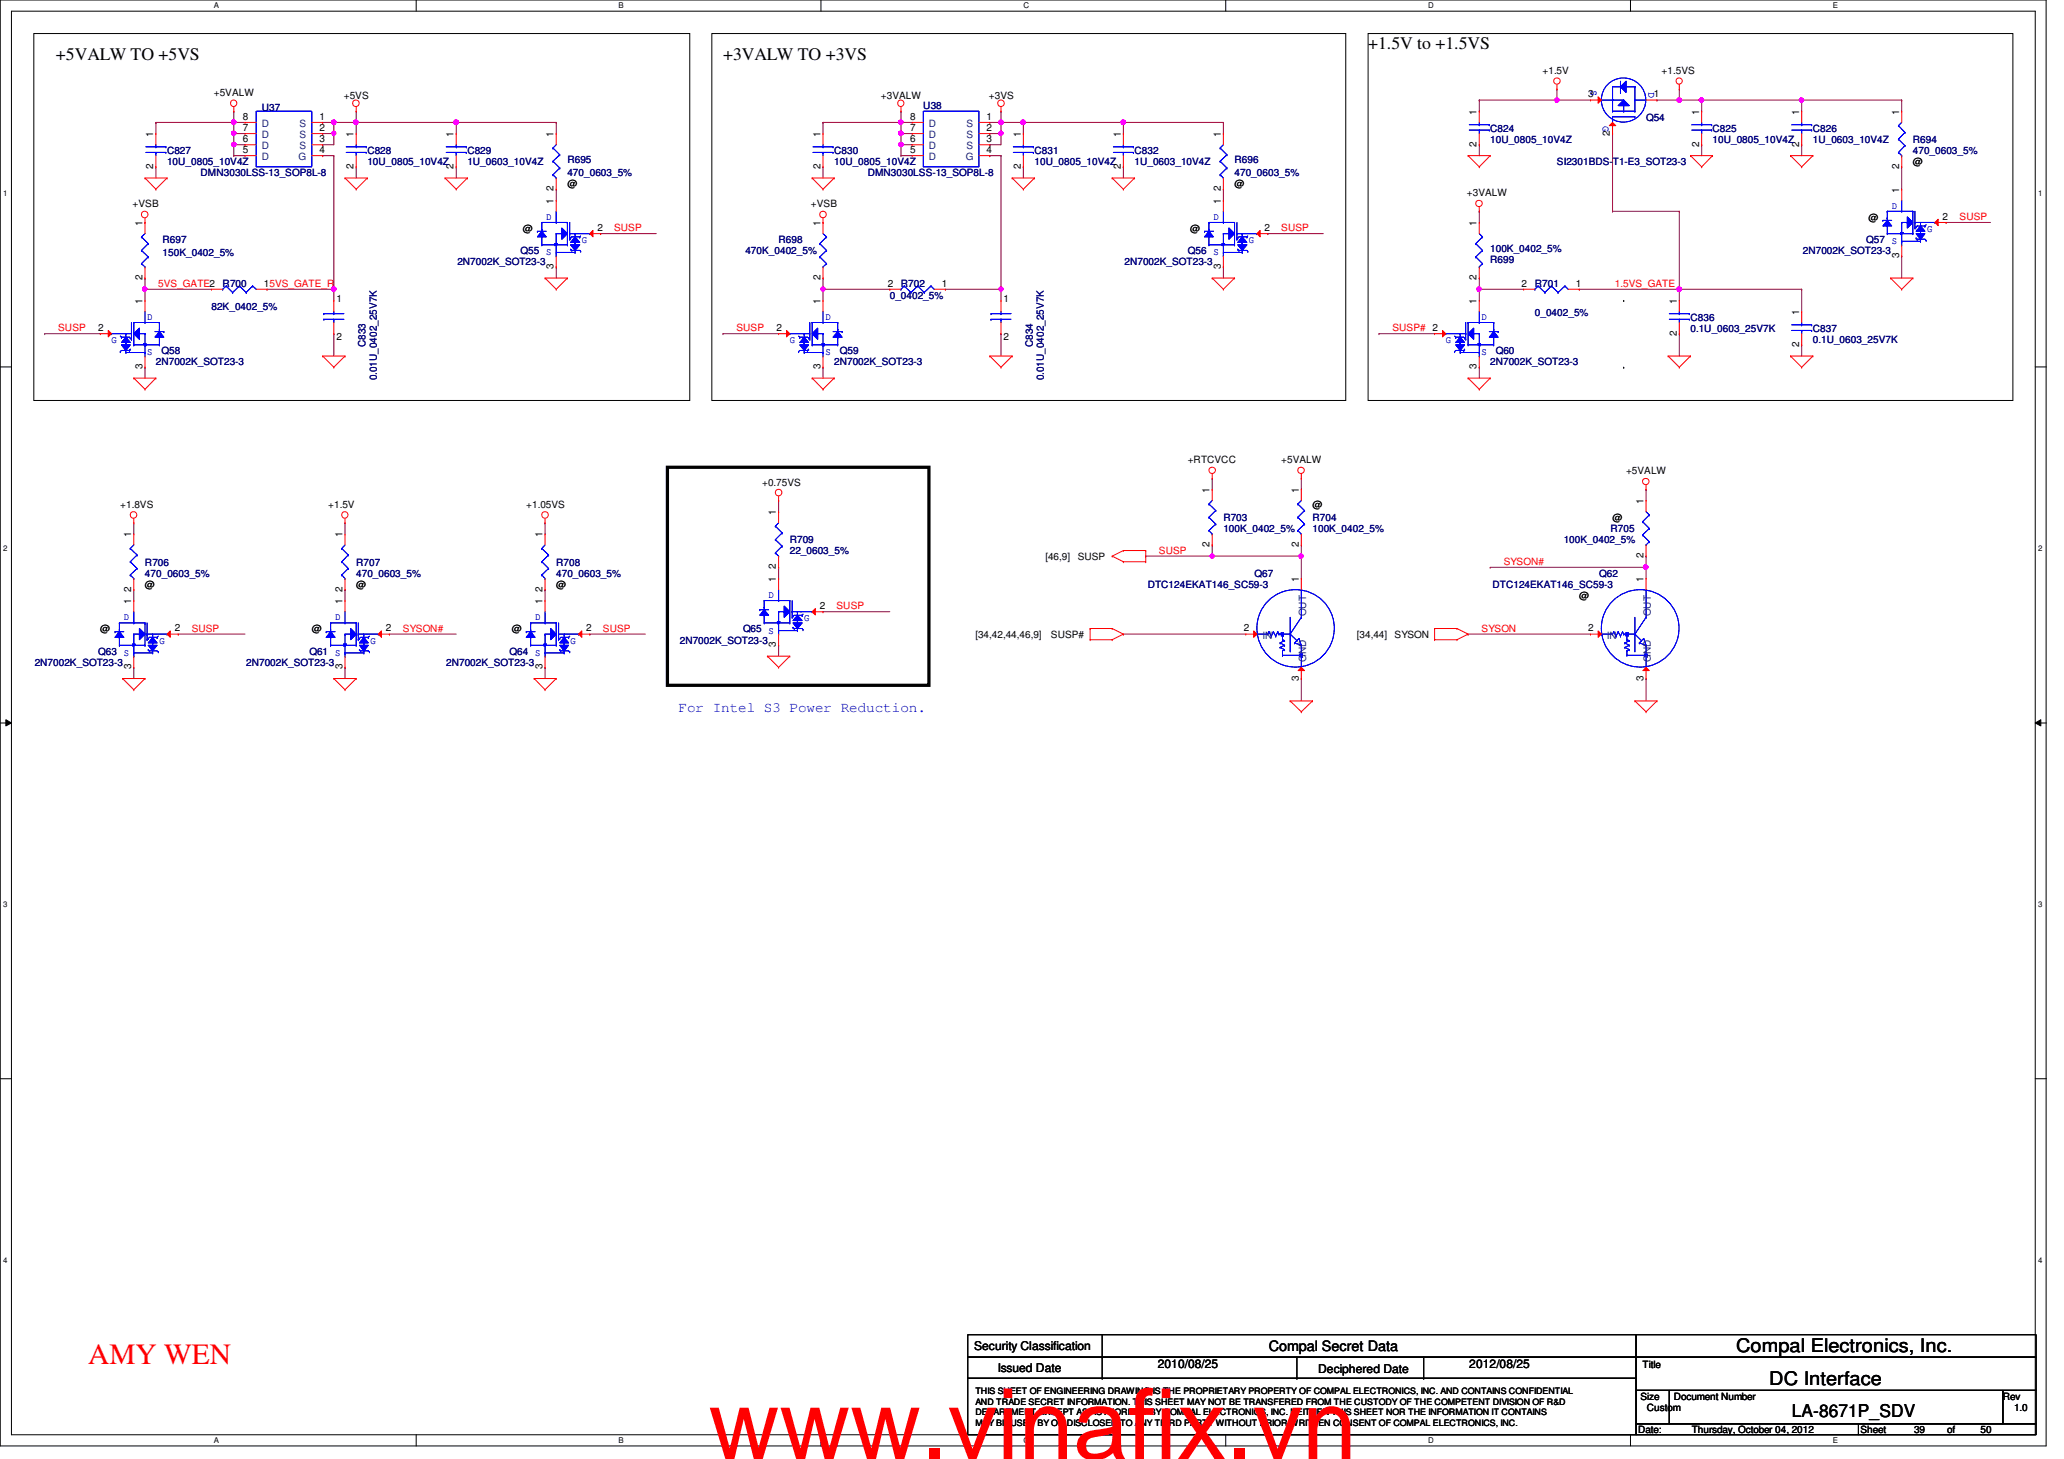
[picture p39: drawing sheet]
<svg xmlns="http://www.w3.org/2000/svg" width="297mm" height="210mm" viewBox="0 0 297 210" stroke-linecap="round" stroke-linejoin="round" font-family="sans-serif">
<defs><g id="words">
<text font-size="14.1" fill="#f00" x="102" y="209.9">www.vinafix.vn</text>
<text font-size="4.2" fill="#f00" x="12.7" y="196.3">AMY WEN</text>
<g font-size="2.7">
<text x="249.8" y="194.5">Compal Electronics, Inc.</text>
<text x="254.6" y="199.3">DC Interface</text>
</g>
<g font-size="2.5">
<text x="8" y="8.7">+5VALW TO +5VS</text>
<text x="104.1" y="8.7">+3VALW TO +3VS</text>
<text x="196.9" y="7.1">+1.5V to +1.5VS</text>
<text x="257.8" y="203.9">LA-8671P_SDV</text>
</g>
<text font-size="2.1" fill="#00f" x="97.7" y="102.4">For Intel S3 Power Reduction.</text>
<text font-size="2.1" x="182.6" y="194.4">Compal Secret Data</text>
<g font-size="1.7">
<text x="140.2" y="194.3">Security Classification</text>
<text x="143.6" y="197.3">Issued Date</text>
<text x="166.6" y="196.8">2010/08/25</text>
<text x="189.7" y="197.5">Deciphered Date</text>
<text x="211.5" y="196.8">2012/08/25</text>
</g>
<g font-size="1.4">
<text x="222" y="10.6">+1.5V</text>
<text x="239.1" y="10.6">+1.5VS</text>
<text x="30.8" y="13.8">+5VALW</text>
<text x="35" y="17.2">8</text>
<text x="46" y="17.2">1</text>
<text x="49.5" y="14.2">+5VS</text>
<text x="126.8" y="14.2">+3VALW</text>
<text x="131" y="17.2">8</text>
<text x="142" y="17.2">1</text>
<text x="142.3" y="14.2">+3VS</text>
<text x="212.5" y="16.5" transform="rotate(-90 212.5 16.5)">1</text>
<text x="228.6" y="14">3</text>
<text x="238" y="14">1</text>
<text x="244.5" y="16.5" transform="rotate(-90 244.5 16.5)">1</text>
<text x="258.9" y="16.5" transform="rotate(-90 258.9 16.5)">1</text>
<text x="273.3" y="16.5" transform="rotate(-90 273.3 16.5)">1</text>
<text x="22.1" y="19.7" transform="rotate(-90 22.1 19.7)">1</text>
<text x="35" y="22">5</text>
<text x="35" y="20.4">6</text>
<text x="35" y="18.8">7</text>
<text x="46" y="18.8">2</text>
<text x="46" y="20.4">3</text>
<text x="46" y="22">4</text>
<text x="50.9" y="19.7" transform="rotate(-90 50.9 19.7)">1</text>
<text x="65.3" y="19.7" transform="rotate(-90 65.3 19.7)">1</text>
<text x="79.7" y="19.7" transform="rotate(-90 79.7 19.7)">1</text>
<text x="118.1" y="19.7" transform="rotate(-90 118.1 19.7)">1</text>
<text x="131" y="22">5</text>
<text x="131" y="20.4">6</text>
<text x="131" y="18.8">7</text>
<text x="142" y="18.8">2</text>
<text x="142" y="20.4">3</text>
<text x="142" y="22">4</text>
<text x="146.9" y="19.7" transform="rotate(-90 146.9 19.7)">1</text>
<text x="161.3" y="19.7" transform="rotate(-90 161.3 19.7)">1</text>
<text x="175.7" y="19.7" transform="rotate(-90 175.7 19.7)">1</text>
<text x="212.5" y="21.1" transform="rotate(-90 212.5 21.1)">2</text>
<text x="231.7" y="19.5" transform="rotate(-90 231.7 19.5)">2</text>
<text x="244.5" y="21.1" transform="rotate(-90 244.5 21.1)">2</text>
<text x="258.9" y="21.1" transform="rotate(-90 258.9 21.1)">2</text>
<text x="275.3" y="23.7">@</text>
<text x="19.1" y="29.8">+VSB</text>
<text x="22.1" y="24.3" transform="rotate(-90 22.1 24.3)">2</text>
<text x="50.9" y="24.3" transform="rotate(-90 50.9 24.3)">2</text>
<text x="65.3" y="24.3" transform="rotate(-90 65.3 24.3)">2</text>
<text x="79.7" y="29.3" transform="rotate(-90 79.7 29.3)">1</text>
<text x="79.7" y="27.5" transform="rotate(-90 79.7 27.5)">2</text>
<text x="81.7" y="27">@</text>
<text x="116.7" y="29.8">+VSB</text>
<text x="118.1" y="24.3" transform="rotate(-90 118.1 24.3)">2</text>
<text x="146.9" y="24.3" transform="rotate(-90 146.9 24.3)">2</text>
<text x="161.3" y="24.3" transform="rotate(-90 161.3 24.3)">2</text>
<text x="175.7" y="29.3" transform="rotate(-90 175.7 29.3)">1</text>
<text x="175.7" y="27.5" transform="rotate(-90 175.7 27.5)">2</text>
<text x="177.7" y="27">@</text>
<text x="211.1" y="28.2">+3VALW</text>
<text x="273.3" y="27.7" transform="rotate(-90 273.3 27.7)">1</text>
<text x="273.3" y="24.3" transform="rotate(-90 273.3 24.3)">2</text>
<text x="20.5" y="32.5" transform="rotate(-90 20.5 32.5)">1</text>
<text x="75.3" y="33.4">@</text>
<text x="86" y="33.2">2</text>
<text x="118.1" y="32.5" transform="rotate(-90 118.1 32.5)">1</text>
<text x="171.3" y="33.4">@</text>
<text x="182" y="33.2">2</text>
<text x="212.5" y="32.5" transform="rotate(-90 212.5 32.5)">1</text>
<text x="268.9" y="31.7">@</text>
<text x="279.6" y="31.6">2</text>
<text x="20.5" y="40.3" transform="rotate(-90 20.5 40.3)">2</text>
<text x="38" y="41.2">15VS_GATE_R</text>
<text x="79.7" y="38.7" transform="rotate(-90 79.7 38.7)">3</text>
<text x="118.1" y="40.3" transform="rotate(-90 118.1 40.3)">2</text>
<text x="127.8" y="41.2">2</text>
<text x="135.5" y="41.2">1</text>
<text x="175.7" y="38.7" transform="rotate(-90 175.7 38.7)">3</text>
<text x="212.5" y="40.3" transform="rotate(-90 212.5 40.3)">2</text>
<text x="219" y="41.2">2</text>
<text x="226.8" y="41.2">1</text>
<text x="273.3" y="37.1" transform="rotate(-90 273.3 37.1)">3</text>
<text x="14.1" y="47.6">2</text>
<text x="20.5" y="43.7" transform="rotate(-90 20.5 43.7)">1</text>
<text x="48.4" y="43.4">1</text>
<text x="111.8" y="47.6">2</text>
<text x="118.1" y="43.7" transform="rotate(-90 118.1 43.7)">1</text>
<text x="144.4" y="43.4">1</text>
<text x="212.5" y="43.7" transform="rotate(-90 212.5 43.7)">1</text>
<text x="241.3" y="43.7" transform="rotate(-90 241.3 43.7)">1</text>
<text x="258.9" y="45.3" transform="rotate(-90 258.9 45.3)">1</text>
<text x="20.5" y="53.1" transform="rotate(-90 20.5 53.1)">3</text>
<text x="48.4" y="48.9">2</text>
<text x="118.1" y="53.1" transform="rotate(-90 118.1 53.1)">3</text>
<text x="144.4" y="48.9">2</text>
<text x="212.5" y="53.1" transform="rotate(-90 212.5 53.1)">3</text>
<text x="241.3" y="48.3" transform="rotate(-90 241.3 48.3)">2</text>
<text x="258.9" y="49.9" transform="rotate(-90 258.9 49.9)">2</text>
<text x="109.7" y="69.8">+0.75VS</text>
<text x="170.9" y="66.6">+RTCVCC</text>
<text x="174.1" y="70.9" transform="rotate(-90 174.1 70.9)">1</text>
<text x="184.4" y="66.6">+5VALW</text>
<text x="186.9" y="70.9" transform="rotate(-90 186.9 70.9)">1</text>
<text x="234" y="68.2">+5VALW</text>
<text x="17.3" y="73.1">+1.8VS</text>
<text x="18.9" y="77.3" transform="rotate(-90 18.9 77.3)">1</text>
<text x="47.2" y="73.1">+1.5V</text>
<text x="49.3" y="77.3" transform="rotate(-90 49.3 77.3)">1</text>
<text x="75.7" y="73.1">+1.05VS</text>
<text x="78.1" y="77.3" transform="rotate(-90 78.1 77.3)">1</text>
<text x="111.7" y="74.1" transform="rotate(-90 111.7 74.1)">1</text>
<text x="188.9" y="73.1">@</text>
<text x="232.1" y="75">@</text>
<text x="236.5" y="72.5" transform="rotate(-90 236.5 72.5)">1</text>
<text x="111.7" y="83.7" transform="rotate(-90 111.7 83.7)">1</text>
<text x="111.7" y="81.9" transform="rotate(-90 111.7 81.9)">2</text>
<text x="150.4" y="80.6">[46,9]</text>
<text x="155.1" y="80.6">SUSP</text>
<text x="174.1" y="78.7" transform="rotate(-90 174.1 78.7)">2</text>
<text x="186.9" y="83.7" transform="rotate(-90 186.9 83.7)">1</text>
<text x="186.9" y="78.7" transform="rotate(-90 186.9 78.7)">2</text>
<text x="236.5" y="83.7" transform="rotate(-90 236.5 83.7)">1</text>
<text x="236.5" y="80.3" transform="rotate(-90 236.5 80.3)">2</text>
<text x="18.9" y="86.9" transform="rotate(-90 18.9 86.9)">1</text>
<text x="18.9" y="85.1" transform="rotate(-90 18.9 85.1)">2</text>
<text x="20.9" y="84.6">@</text>
<text x="49.3" y="86.9" transform="rotate(-90 49.3 86.9)">1</text>
<text x="49.3" y="85.1" transform="rotate(-90 49.3 85.1)">2</text>
<text x="51.3" y="84.6">@</text>
<text x="78.1" y="86.9" transform="rotate(-90 78.1 86.9)">1</text>
<text x="78.1" y="85.1" transform="rotate(-90 78.1 85.1)">2</text>
<text x="80" y="84.6">@</text>
<text x="118" y="87.6">2</text>
<text x="227.3" y="86.2">@</text>
<text x="14.4" y="91">@</text>
<text x="25.1" y="90.8">2</text>
<text x="44.9" y="91">@</text>
<text x="55.5" y="90.8">2</text>
<text x="73.7" y="91">@</text>
<text x="84.4" y="90.8">2</text>
<text x="111.7" y="93.1" transform="rotate(-90 111.7 93.1)">3</text>
<text x="140.4" y="91.8">[34,42,44,46,9]</text>
<text x="151.3" y="91.8">SUSP#</text>
<text x="179" y="90.8">2</text>
<text x="195.3" y="91.8">[34,44]</text>
<text x="200.7" y="91.8">SYSON</text>
<text x="228.6" y="90.8">2</text>
<text x="18.9" y="96.3" transform="rotate(-90 18.9 96.3)">3</text>
<text x="49.3" y="96.3" transform="rotate(-90 49.3 96.3)">3</text>
<text x="78.1" y="96.3" transform="rotate(-90 78.1 96.3)">3</text>
<text x="186.9" y="97.9" transform="rotate(-90 186.9 97.9)">3</text>
<text x="236.5" y="97.9" transform="rotate(-90 236.5 97.9)">3</text>
<text x="236.4" y="196.8">Title</text>
<text x="236.1" y="201.4">Size</text>
<text x="237" y="203">Custom</text>
<text x="240.9" y="201.4">Document Number</text>
<text x="288.2" y="201.4">Rev</text>
<text x="289.9" y="203">1.0</text>
<text x="235.8" y="206.2">Date:</text>
<text x="243.5" y="206.2">Thursday, October 04, 2012</text>
<text x="267.8" y="206.2">Sheet</text>
<text x="275.5" y="206.2">39</text>
<text x="280.2" y="206.2">of</text>
<text x="285" y="206.2">50</text>
</g>
<g font-size="1.4" fill="#000080">
<text x="37.7" y="15.9">U37</text>
<text x="132.9" y="15.7">U38</text>
<text x="236.9" y="17.4">Q54</text>
<text x="24" y="22.2">C827</text>
<text x="24" y="23.7">10U_0805_10V4Z</text>
<text x="52.9" y="22.2">C828</text>
<text x="52.9" y="23.7">10U_0805_10V4Z</text>
<text x="67.3" y="22.2">C829</text>
<text x="67.3" y="23.7">1U_0603_10V4Z</text>
<text x="81.7" y="23.5">R695</text>
<text x="120.1" y="22.2">C830</text>
<text x="120.1" y="23.7">10U_0805_10V4Z</text>
<text x="148.9" y="22.2">C831</text>
<text x="148.9" y="23.7">10U_0805_10V4Z</text>
<text x="163.3" y="22.2">C832</text>
<text x="163.3" y="23.7">1U_0603_10V4Z</text>
<text x="177.7" y="23.5">R696</text>
<text x="214.5" y="19">C824</text>
<text x="214.5" y="20.6">10U_0805_10V4Z</text>
<text x="224.1" y="23.7">SI2301BDS-T1-E3_SOT23-3</text>
<text x="246.5" y="19">C825</text>
<text x="246.5" y="20.6">10U_0805_10V4Z</text>
<text x="260.9" y="19">C826</text>
<text x="260.9" y="20.6">1U_0603_10V4Z</text>
<text x="275.3" y="20.6">R694</text>
<text x="275.3" y="22.2">470_0603_5%</text>
<text x="28.9" y="25.4">DMN3030LSS-13_SOP8L-8</text>
<text x="81.7" y="25.4">470_0603_5%</text>
<text x="124.9" y="25.4">DMN3030LSS-13_SOP8L-8</text>
<text x="177.7" y="25.4">470_0603_5%</text>
<text x="23.4" y="35">R697</text>
<text x="112.1" y="35">R698</text>
<text x="268.6" y="35">Q57 S</text>
<text x="23.4" y="36.9">150K_0402_5%</text>
<text x="32" y="41.4">R700</text>
<text x="65.8" y="38.2">2N7002K_SOT23-3</text>
<text x="74.9" y="36.6">Q55 S</text>
<text x="107.3" y="36.6">470K_0402_5%</text>
<text x="129.7" y="41.4">R702</text>
<text x="161.8" y="38.2">2N7002K_SOT23-3</text>
<text x="170.9" y="36.6">Q56 S</text>
<text x="214.5" y="37.8">R699</text>
<text x="214.5" y="36.2">100K_0402_5%</text>
<text x="220.9" y="41.4">R701</text>
<text x="259.5" y="36.6">2N7002K_SOT23-3</text>
<text x="30.4" y="44.6">82K_0402_5%</text>
<text x="128.1" y="43">0_0402_5%</text>
<text x="220.9" y="45.5">0_0402_5%</text>
<text x="243.3" y="46.2">C836</text>
<text x="243.3" y="47.8">0.1U_0603_25V7K</text>
<text x="260.9" y="47.8">C837</text>
<text x="22.4" y="52.6">2N7002K_SOT23-3</text>
<text x="23.2" y="51">Q58</text>
<text x="52.6" y="50" transform="rotate(-90 52.6 50)">C833</text>
<text x="120.1" y="52.6">2N7002K_SOT23-3</text>
<text x="120.9" y="51">Q59</text>
<text x="148.6" y="50" transform="rotate(-90 148.6 50)">C834</text>
<text x="214.5" y="52.6">2N7002K_SOT23-3</text>
<text x="215.3" y="51">Q60</text>
<text x="260.9" y="49.4">0.1U_0603_25V7K</text>
<text x="54.2" y="54.7" transform="rotate(-90 54.2 54.7)">0.01U_0402_25V7K</text>
<text x="150.2" y="54.7" transform="rotate(-90 150.2 54.7)">0.01U_0402_25V7K</text>
<text x="176.1" y="75">R703</text>
<text x="176.1" y="76.6">100K_0402_5%</text>
<text x="188.9" y="75">R704</text>
<text x="188.9" y="76.6">100K_0402_5%</text>
<text x="231.8" y="76.6">R705</text>
<text x="20.9" y="81.4">R706</text>
<text x="20.9" y="83">470_0603_5%</text>
<text x="51.3" y="81.4">R707</text>
<text x="51.3" y="83">470_0603_5%</text>
<text x="80" y="81.4">R708</text>
<text x="80" y="83">470_0603_5%</text>
<text x="113.7" y="78.2">R709</text>
<text x="113.7" y="79.8">22_0603_5%</text>
<text x="180.5" y="83">Q67</text>
<text x="225" y="78.2">100K_0402_5%</text>
<text x="230.2" y="83">Q62</text>
<text x="165.2" y="84.6">DTC124EKAT146_SC59-3</text>
<text x="214.8" y="84.6">DTC124EKAT146_SC59-3</text>
<text x="5" y="95.8">2N7002K_SOT23-3</text>
<text x="14.1" y="94.2">Q63 S</text>
<text x="35.4" y="95.8">2N7002K_SOT23-3</text>
<text x="44.5" y="94.2">Q61 S</text>
<text x="64.2" y="95.8">2N7002K_SOT23-3</text>
<text x="73.3" y="94.2">Q64 S</text>
<text x="97.8" y="92.6">2N7002K_SOT23-3</text>
<text x="106.9" y="91">Q65 S</text>
</g>
<g font-size="1.4" fill="#00f">
<text x="228.9" y="13" transform="rotate(90 228.9 13)">S</text>
<text x="237.2" y="13.3" transform="rotate(90 237.2 13.3)">D</text>
<text x="230.7" y="18.1" transform="rotate(90 230.7 18.1)">G</text>
<text x="78.6" y="31.6">D</text>
<text x="83.7" y="35">G</text>
<text x="174.6" y="31.6">D</text>
<text x="179.7" y="35">G</text>
<text x="272.2" y="30">D</text>
<text x="277.4" y="33.4">G</text>
<text x="21.2" y="46">D</text>
<text x="118.8" y="46">D</text>
<text x="213.2" y="46">D</text>
<text x="16" y="49.4">G</text>
<text x="21.2" y="51.1">S</text>
<text x="113.7" y="49.4">G</text>
<text x="118.8" y="51.1">S</text>
<text x="208.1" y="49.4">G</text>
<text x="213.2" y="51.1">S</text>
<text x="17.8" y="89.2">D</text>
<text x="48.2" y="89.2">D</text>
<text x="77" y="89.2">D</text>
<text x="110.6" y="86">D</text>
<text x="115.7" y="89.4">G</text>
<text x="22.9" y="92.6">G</text>
<text x="53.3" y="92.6">G</text>
<text x="82.1" y="92.6">G</text>
</g>
<g font-size="1.4" fill="#004080">
<text x="37.7" y="23.1">D</text>
<text x="37.7" y="21.5">D</text>
<text x="37.7" y="19.9">D</text>
<text x="37.7" y="18.3">D</text>
<text x="43" y="23.1">G</text>
<text x="43.1" y="18.3">S</text>
<text x="43.1" y="19.9">S</text>
<text x="43.1" y="21.5">S</text>
<text x="133.7" y="23.1">D</text>
<text x="133.7" y="21.5">D</text>
<text x="133.7" y="19.9">D</text>
<text x="133.7" y="18.3">D</text>
<text x="139" y="23.1">G</text>
<text x="139.1" y="18.3">S</text>
<text x="139.1" y="19.9">S</text>
<text x="139.1" y="21.5">S</text>
<text x="188" y="88.7" transform="rotate(-90 188 88.7)">OUT</text>
<text x="237.6" y="88.7" transform="rotate(-90 237.6 88.7)">OUT</text>
<text x="181.7" y="91.9">IN</text>
<text x="188" y="95.2" transform="rotate(-90 188 95.2)">GND</text>
<text x="231.3" y="91.9">IN</text>
<text x="237.6" y="95.2" transform="rotate(-90 237.6 95.2)">GND</text>
</g>
<g font-size="1.4" fill="#f00">
<text x="88.4" y="33.3">SUSP</text>
<text x="184.4" y="33.3">SUSP</text>
<text x="282" y="31.7">SUSP</text>
<text x="22.8" y="41.3">5VS_GATE2</text>
<text x="232.4" y="41.3">1.5VS_GATE</text>
<text x="8.4" y="47.7">SUSP</text>
<text x="106" y="47.7">SUSP</text>
<text x="200.4" y="47.7">SUSP# 2</text>
<text x="166.8" y="79.7">SUSP</text>
<text x="216.4" y="81.3">SYSON#</text>
<text x="120.4" y="87.7">SUSP</text>
<text x="27.6" y="90.9">SUSP</text>
<text x="58" y="90.9">SYSON#</text>
<text x="86.8" y="90.9">SUSP</text>
<text x="213.2" y="90.9">SYSON</text>
</g>
<g font-size="1.3">
<text x="140.4" y="200.6">THIS SHEET OF ENGINEERING DRAWING IS THE PROPRIETARY PROPERTY OF COMPAL ELECTRONICS, INC. AND CONTAINS CONFIDENTIAL</text>
<text x="140.4" y="202.1">AND TRADE SECRET INFORMATION. THIS SHEET MAY NOT BE TRANSFERED FROM THE CUSTODY OF THE COMPETENT DIVISION OF R&amp;D</text>
<text x="140.4" y="203.6">DEPARTMENT EXCEPT AS AUTHORIZED BY COMPAL ELECTRONICS, INC. NEITHER THIS SHEET NOR THE INFORMATION IT CONTAINS</text>
<text x="140.4" y="205.1">MAY BE USED BY OR DISCLOSED TO ANY THIRD PARTY WITHOUT PRIOR WRITTEN CONSENT OF COMPAL ELECTRONICS, INC.</text>
</g>
<g font-size="1.1">
<text x="30.8" y="1.1">A</text>
<text x="89" y="1.1">B</text>
<text x="147.3" y="1.1">C</text>
<text x="205.5" y="1.1">D</text>
<text x="263.8" y="1.1">E</text>
<text x=".5" y="28.2">1</text>
<text x="293.3" y="28.2">1</text>
<text x=".5" y="79.3">2</text>
<text x="293.3" y="79.3">2</text>
<text x=".5" y="130.6">3</text>
<text x="293.3" y="130.6">3</text>
<text x=".5" y="181.7">4</text>
<text x="293.3" y="181.7">4</text>
<text x="30.8" y="207.6">A</text>
<text x="89" y="207.6">B</text>
<text x="147.3" y="207.6">C</text>
<text x="205.5" y="207.6">D</text>
<text x="263.8" y="207.6">E</text>
</g>
</g></defs>
<path d="M0 0h294.5v208h-294.5zM1.6 1.6h291.3v204.8h-291.3z" fill="none" stroke="#000" stroke-width=".14"/>
<g fill="#fff">
<path d="M30.8 .2h.7v1.2h-.7z"/>
<path d="M30.8 206.6h.7v1.2h-.7z"/>
</g>
<path d="M59.9 0v1.6M59.9 206.4v1.6" fill="none" stroke="#000" stroke-width=".14"/>
<g fill="#fff">
<path d="M89 .2h.7v1.2h-.7z"/>
<path d="M89 206.6h.7v1.2h-.7z"/>
</g>
<path d="M118.1 0v1.6M118.1 206.4v1.6" fill="none" stroke="#000" stroke-width=".14"/>
<g fill="#fff">
<path d="M147.3 .2h.7v1.2h-.7z"/>
<path d="M147.3 206.6h.7v1.2h-.7z"/>
</g>
<path d="M176.4 0v1.6M176.4 206.4v1.6" fill="none" stroke="#000" stroke-width=".14"/>
<g fill="#fff">
<path d="M205.5 .2h.8v1.2h-.8z"/>
<path d="M205.5 206.6h.8v1.2h-.8z"/>
</g>
<path d="M234.6 0v1.6M234.6 206.4v1.6" fill="none" stroke="#000" stroke-width=".14"/>
<g fill="#fff">
<path d="M263.8 .2h.7v1.2h-.7z"/>
<path d="M263.8 206.6h.7v1.2h-.7z"/>
<path d="M.5 27.2h.6v1.2h-.6z"/>
<path d="M293.3 27.2h.6v1.2h-.6z"/>
<path d="M.5 78.4h.6v1.1h-.6z"/>
<path d="M293.3 78.4h.6v1.1h-.6z"/>
</g>
<path d="M0 52.8h1.6M292.9 52.8h1.6" fill="none" stroke="#000" stroke-width=".14"/>
<g fill="#fff">
<path d="M.5 129.6h.6v1.2h-.6z"/>
<path d="M293.3 129.6h.6v1.2h-.6z"/>
</g>
<path d="M0 104h1.6M.8 103.5l.8 .5-.8 .4zM292.9 104l.8-.5v.9zM292.9 104h1.6" fill="none" stroke="#000" stroke-width=".14"/>
<path d="M.8 103.5l.8 .5-.8 .4zM292.9 104l.8-.5v.9z" fill="#000"/>
<g fill="#fff">
<path d="M.5 180.8h.6v1.1h-.6z"/>
<path d="M293.3 180.8h.6v1.1h-.6z"/>
</g>
<path d="M4.9 4.8h94.4v52.8h-94.4zM102.4 4.8h91.3v52.8h-91.3zM196.9 4.8h92.8v52.8h-92.8zM233.7 52.8h.1M233.7 43.2h.1M0 155.2h1.6M292.9 155.2h1.6" fill="none" stroke="#000" stroke-width=".14"/>
<path d="M96.1 67.2h37.6v31.4h-37.6z" fill="none" stroke="#000" stroke-width=".47"/>
<path d="M224.1 14.4h.1M224.1 14.4h4.8M78.4 75.2h.1M78.4 75.2v1.6M112.1 72h.1M112.1 72v1.6" fill="none" stroke="#800040" stroke-width=".14"/>
<circle cx="224.1" cy="14.4" r=".3" fill="#f0f"/>
<circle cx="224.1" cy="14.4" r=".3" fill="none" stroke="#f0f" stroke-width=".14"/>
<path d="M224.1 12.8h.1M224.1 12.8v1.6" fill="none" stroke="#800040" stroke-width=".14"/>
<circle cx="224.1" cy="14.4" r=".3" fill="#f0f"/>
<circle cx="224.1" cy="14.4" r=".3" fill="none" stroke="#f0f" stroke-width=".14"/>
<path d="M212.9 14.4h.1M212.9 14.4h11.2" fill="none" stroke="#800040" stroke-width=".14"/>
<circle cx="224.1" cy="14.4" r=".3" fill="#f0f"/>
<circle cx="224.1" cy="14.4" r=".3" fill="none" stroke="#f0f" stroke-width=".14"/>
<path d="M212.9 14.4h.1M212.9 14.4v1.6M259.3 14.4h.1M259.3 14.4v1.6M49.7 75.2h.1M49.7 75.2v1.6" fill="none" stroke="#800040" stroke-width=".14"/>
<circle cx="259.2" cy="14.4" r=".3" fill="#f0f"/>
<circle cx="259.2" cy="14.4" r=".3" fill="none" stroke="#f0f" stroke-width=".14"/>
<path d="M244.9 14.4h.1M244.9 14.4v1.6M259.3 14.4h.1M259.3 14.4h14.4M273.7 14.4h.1M273.7 14.4v1.6" fill="none" stroke="#800040" stroke-width=".14"/>
<circle cx="244.9" cy="14.4" r=".3" fill="#f0f"/>
<circle cx="244.9" cy="14.4" r=".3" fill="none" stroke="#f0f" stroke-width=".14"/>
<path d="M241.7 14.4h.1M241.7 14.4h3.2" fill="none" stroke="#800040" stroke-width=".14"/>
<circle cx="244.9" cy="14.4" r=".3" fill="#f0f"/>
<circle cx="244.9" cy="14.4" r=".3" fill="none" stroke="#f0f" stroke-width=".14"/>
<circle cx="241.7" cy="14.4" r=".31" fill="#f0f"/>
<circle cx="241.7" cy="14.4" r=".31" fill="none" stroke="#f0f" stroke-width=".14"/>
<path d="M238.5 14.4h.1M238.5 14.4h3.2" fill="none" stroke="#800040" stroke-width=".14"/>
<circle cx="241.7" cy="14.4" r=".31" fill="#f0f"/>
<circle cx="241.7" cy="14.4" r=".31" fill="none" stroke="#f0f" stroke-width=".14"/>
<path d="M244.9 14.4h14.4M259.3 14.4h.1" fill="none" stroke="#800040" stroke-width=".14"/>
<circle cx="244.9" cy="14.4" r=".3" fill="#f0f"/>
<circle cx="244.9" cy="14.4" r=".3" fill="none" stroke="#f0f" stroke-width=".14"/>
<circle cx="259.2" cy="14.4" r=".3" fill="#f0f"/>
<circle cx="259.2" cy="14.4" r=".3" fill="none" stroke="#f0f" stroke-width=".14"/>
<path d="M241.7 12.8h.1M241.7 12.8v1.6" fill="none" stroke="#800040" stroke-width=".14"/>
<circle cx="241.7" cy="14.4" r=".31" fill="#f0f"/>
<circle cx="241.7" cy="14.4" r=".31" fill="none" stroke="#f0f" stroke-width=".14"/>
<path d="M129.7 20.8h.1M129.7 20.8h1.6M19.3 75.2h.1M19.3 75.2v1.6" fill="none" stroke="#800040" stroke-width=".14"/>
<circle cx="129.6" cy="20.8" r=".31" fill="#f0f"/>
<circle cx="129.6" cy="20.8" r=".31" fill="none" stroke="#f0f" stroke-width=".14"/>
<path d="M129.7 19.2h.1M129.7 19.2h1.6M129.7 20.8h.1M129.7 22.4h.1M129.7 20.8v1.6M129.7 22.4h1.6" fill="none" stroke="#800040" stroke-width=".14"/>
<circle cx="129.6" cy="19.2" r=".31" fill="#f0f"/>
<circle cx="129.6" cy="19.2" r=".31" fill="none" stroke="#f0f" stroke-width=".14"/>
<path d="M129.7 17.6h.1M129.7 17.6v1.6" fill="none" stroke="#800040" stroke-width=".14"/>
<circle cx="129.6" cy="19.2" r=".31" fill="#f0f"/>
<circle cx="129.6" cy="19.2" r=".31" fill="none" stroke="#f0f" stroke-width=".14"/>
<circle cx="129.6" cy="17.6" r=".32" fill="#f0f"/>
<circle cx="129.6" cy="17.6" r=".32" fill="none" stroke="#f0f" stroke-width=".14"/>
<path d="M129.7 16h.1M129.7 16v1.6" fill="none" stroke="#800040" stroke-width=".14"/>
<circle cx="129.6" cy="17.6" r=".32" fill="#f0f"/>
<circle cx="129.6" cy="17.6" r=".32" fill="none" stroke="#f0f" stroke-width=".14"/>
<path d="M118.4 17.6h.1M118.4 17.6v1.6M118.4 17.6h12.9M129.7 17.6h.1M129.7 19.2h.1M129.7 19.2v1.6" fill="none" stroke="#800040" stroke-width=".14"/>
<circle cx="129.6" cy="20.8" r=".31" fill="#f0f"/>
<circle cx="129.6" cy="20.8" r=".31" fill="none" stroke="#f0f" stroke-width=".14"/>
<circle cx="129.6" cy="19.2" r=".31" fill="#f0f"/>
<circle cx="129.6" cy="19.2" r=".31" fill="none" stroke="#f0f" stroke-width=".14"/>
<path d="M142.4 17.6h.1M142.4 17.6h1.7M144.1 17.6h.1M144.1 17.6v1.6M212.9 30.4h.1M212.9 30.4v1.6" fill="none" stroke="#800040" stroke-width=".14"/>
<circle cx="144.1" cy="19.2" r=".3" fill="#f0f"/>
<circle cx="144.1" cy="19.2" r=".3" fill="none" stroke="#f0f" stroke-width=".14"/>
<circle cx="144" cy="17.6" r=".31" fill="#f0f"/>
<circle cx="144" cy="17.6" r=".31" fill="none" stroke="#f0f" stroke-width=".14"/>
<path d="M142.4 19.2h.1M142.4 19.2h1.7M144.1 19.2h.1M144.1 19.2v1.6h-1.7M142.4 20.8h.1" fill="none" stroke="#800040" stroke-width=".14"/>
<circle cx="144.1" cy="19.2" r=".3" fill="#f0f"/>
<circle cx="144.1" cy="19.2" r=".3" fill="none" stroke="#f0f" stroke-width=".14"/>
<path d="M147.3 17.6h.1M147.3 17.6v1.6" fill="none" stroke="#800040" stroke-width=".14"/>
<circle cx="147.2" cy="17.6" r=".31" fill="#f0f"/>
<circle cx="147.2" cy="17.6" r=".31" fill="none" stroke="#f0f" stroke-width=".14"/>
<path d="M144.1 17.6h.1M144.1 17.6h3.2" fill="none" stroke="#800040" stroke-width=".14"/>
<circle cx="147.2" cy="17.6" r=".31" fill="#f0f"/>
<circle cx="147.2" cy="17.6" r=".31" fill="none" stroke="#f0f" stroke-width=".14"/>
<circle cx="144" cy="17.6" r=".31" fill="#f0f"/>
<circle cx="144" cy="17.6" r=".31" fill="none" stroke="#f0f" stroke-width=".14"/>
<path d="M144.1 16h.1M144.1 16v1.6" fill="none" stroke="#800040" stroke-width=".14"/>
<circle cx="144" cy="17.6" r=".31" fill="#f0f"/>
<circle cx="144" cy="17.6" r=".31" fill="none" stroke="#f0f" stroke-width=".14"/>
<path d="M161.7 17.6h.1M161.7 17.6h14.4M176.1 17.6h.1M176.1 17.6v1.6" fill="none" stroke="#800040" stroke-width=".14"/>
<circle cx="161.6" cy="17.6" r=".32" fill="#f0f"/>
<circle cx="161.6" cy="17.6" r=".32" fill="none" stroke="#f0f" stroke-width=".14"/>
<path d="M147.3 17.6h.1M147.3 17.6h14.4M161.7 17.6h.1M161.7 17.6v1.6" fill="none" stroke="#800040" stroke-width=".14"/>
<circle cx="161.6" cy="17.6" r=".32" fill="#f0f"/>
<circle cx="161.6" cy="17.6" r=".32" fill="none" stroke="#f0f" stroke-width=".14"/>
<circle cx="147.2" cy="17.6" r=".31" fill="#f0f"/>
<circle cx="147.2" cy="17.6" r=".31" fill="none" stroke="#f0f" stroke-width=".14"/>
<path d="M33.7 20.8h.1M33.7 20.8h1.6" fill="none" stroke="#800040" stroke-width=".14"/>
<circle cx="33.6" cy="20.8" r=".31" fill="#f0f"/>
<circle cx="33.6" cy="20.8" r=".31" fill="none" stroke="#f0f" stroke-width=".14"/>
<path d="M33.7 19.2h.1M33.7 19.2v1.6" fill="none" stroke="#800040" stroke-width=".14"/>
<circle cx="33.6" cy="20.8" r=".31" fill="#f0f"/>
<circle cx="33.6" cy="20.8" r=".31" fill="none" stroke="#f0f" stroke-width=".14"/>
<circle cx="33.6" cy="19.2" r=".31" fill="#f0f"/>
<circle cx="33.6" cy="19.2" r=".31" fill="none" stroke="#f0f" stroke-width=".14"/>
<path d="M33.7 19.2h.1M33.7 19.2h1.6M33.7 22.4h.1M33.7 20.8h.1M33.7 22.4h1.6M33.7 20.8v1.6" fill="none" stroke="#800040" stroke-width=".14"/>
<circle cx="33.6" cy="20.8" r=".31" fill="#f0f"/>
<circle cx="33.6" cy="20.8" r=".31" fill="none" stroke="#f0f" stroke-width=".14"/>
<path d="M33.7 17.6h.1M33.7 17.6h1.6" fill="none" stroke="#800040" stroke-width=".14"/>
<circle cx="33.6" cy="17.6" r=".32" fill="#f0f"/>
<circle cx="33.6" cy="17.6" r=".32" fill="none" stroke="#f0f" stroke-width=".14"/>
<path d="M33.7 16h.1M33.7 16v1.6" fill="none" stroke="#800040" stroke-width=".14"/>
<circle cx="33.6" cy="17.6" r=".32" fill="#f0f"/>
<circle cx="33.6" cy="17.6" r=".32" fill="none" stroke="#f0f" stroke-width=".14"/>
<path d="M22.4 17.6h.1M22.4 17.6v1.6M22.4 17.6h11.3M33.7 17.6h.1M33.7 17.6v1.6" fill="none" stroke="#800040" stroke-width=".14"/>
<circle cx="33.6" cy="19.2" r=".31" fill="#f0f"/>
<circle cx="33.6" cy="19.2" r=".31" fill="none" stroke="#f0f" stroke-width=".14"/>
<circle cx="33.6" cy="17.6" r=".32" fill="#f0f"/>
<circle cx="33.6" cy="17.6" r=".32" fill="none" stroke="#f0f" stroke-width=".14"/>
<g fill="none" stroke="#800040" stroke-width=".14">
<path d="M46.4 19.2h.1M46.4 19.2h1.6M48 19.2h.1M48 19.2v1.6h-1.6M65.7 17.6h.1M65.7 17.6h14.3M80 17.6h.1M80 17.6v1.6M46.4 20.8h.1M187.3 68.8h.1M187.3 68.8v1.6M236.9 70.4h.1"/>
<path d="M236.9 70.4v1.6"/>
</g>
<circle cx="65.6" cy="17.6" r=".32" fill="#f0f"/>
<circle cx="65.6" cy="17.6" r=".32" fill="none" stroke="#f0f" stroke-width=".14"/>
<path d="M51.3 17.6h.1M51.3 17.6h14.4" fill="none" stroke="#800040" stroke-width=".14"/>
<circle cx="65.6" cy="17.6" r=".32" fill="#f0f"/>
<circle cx="65.6" cy="17.6" r=".32" fill="none" stroke="#f0f" stroke-width=".14"/>
<circle cx="51.2" cy="17.6" r=".31" fill="#f0f"/>
<circle cx="51.2" cy="17.6" r=".31" fill="none" stroke="#f0f" stroke-width=".14"/>
<path d="M48 17.6h3.3M51.3 17.6h.1" fill="none" stroke="#800040" stroke-width=".14"/>
<circle cx="48" cy="17.6" r=".31" fill="#f0f"/>
<circle cx="48" cy="17.6" r=".31" fill="none" stroke="#f0f" stroke-width=".14"/>
<circle cx="51.2" cy="17.6" r=".31" fill="#f0f"/>
<circle cx="51.2" cy="17.6" r=".31" fill="none" stroke="#f0f" stroke-width=".14"/>
<path d="M48 17.6h.1M48 17.6v1.6" fill="none" stroke="#800040" stroke-width=".14"/>
<circle cx="48" cy="19.2" r=".3" fill="#f0f"/>
<circle cx="48" cy="19.2" r=".3" fill="none" stroke="#f0f" stroke-width=".14"/>
<circle cx="48" cy="17.6" r=".31" fill="#f0f"/>
<circle cx="48" cy="17.6" r=".31" fill="none" stroke="#f0f" stroke-width=".14"/>
<path d="M46.4 17.6h.1M46.4 17.6h1.6" fill="none" stroke="#800040" stroke-width=".14"/>
<circle cx="48" cy="17.6" r=".31" fill="#f0f"/>
<circle cx="48" cy="17.6" r=".31" fill="none" stroke="#f0f" stroke-width=".14"/>
<path d="M65.7 17.6h.1M65.7 17.6v1.6" fill="none" stroke="#800040" stroke-width=".14"/>
<circle cx="65.6" cy="17.6" r=".32" fill="#f0f"/>
<circle cx="65.6" cy="17.6" r=".32" fill="none" stroke="#f0f" stroke-width=".14"/>
<path d="M51.3 17.6h.1M51.3 17.6v1.6" fill="none" stroke="#800040" stroke-width=".14"/>
<circle cx="51.2" cy="17.6" r=".31" fill="#f0f"/>
<circle cx="51.2" cy="17.6" r=".31" fill="none" stroke="#f0f" stroke-width=".14"/>
<path d="M51.3 16h.1M51.3 16v1.6" fill="none" stroke="#800040" stroke-width=".14"/>
<circle cx="51.2" cy="17.6" r=".31" fill="#f0f"/>
<circle cx="51.2" cy="17.6" r=".31" fill="none" stroke="#f0f" stroke-width=".14"/>
<path d="M241.7 41.6h.1M241.7 41.6v1.6M174.5 68.8h.1M174.5 68.8v1.6" fill="none" stroke="#800040" stroke-width=".14"/>
<circle cx="241.7" cy="41.6" r=".32" fill="#f0f"/>
<circle cx="241.7" cy="41.6" r=".32" fill="none" stroke="#f0f" stroke-width=".14"/>
<path d="M241.7 30.4h.1M241.7 30.4v11.2" fill="none" stroke="#800040" stroke-width=".14"/>
<circle cx="241.7" cy="41.6" r=".32" fill="#f0f"/>
<circle cx="241.7" cy="41.6" r=".32" fill="none" stroke="#f0f" stroke-width=".14"/>
<path d="M232.1 19.2h.1M232.1 19.2v11.2M232.1 30.4h.1M232.1 30.4h9.6M20.9 41.6h.1M20.9 41.6v1.6M227.3 41.6h.1M227.3 41.6h14.4" fill="none" stroke="#800040" stroke-width=".14"/>
<circle cx="20.8" cy="41.6" r=".31" fill="#f0f"/>
<circle cx="20.8" cy="41.6" r=".31" fill="none" stroke="#f0f" stroke-width=".14"/>
<path d="M20.9 40h.1M20.9 40v1.6" fill="none" stroke="#800040" stroke-width=".14"/>
<circle cx="20.8" cy="41.6" r=".31" fill="#f0f"/>
<circle cx="20.8" cy="41.6" r=".31" fill="none" stroke="#f0f" stroke-width=".14"/>
<path d="M20.9 41.6h.1M20.9 41.6h9.5" fill="none" stroke="#800040" stroke-width=".14"/>
<circle cx="20.8" cy="41.6" r=".31" fill="#f0f"/>
<circle cx="20.8" cy="41.6" r=".31" fill="none" stroke="#f0f" stroke-width=".14"/>
<path d="M48 41.6h.1M48 41.6v1.6" fill="none" stroke="#800040" stroke-width=".14"/>
<circle cx="48" cy="41.6" r=".31" fill="#f0f"/>
<circle cx="48" cy="41.6" r=".31" fill="none" stroke="#f0f" stroke-width=".14"/>
<path d="M48 22.4h.1M48 22.4v19.2" fill="none" stroke="#800040" stroke-width=".14"/>
<circle cx="48" cy="41.6" r=".31" fill="#f0f"/>
<circle cx="48" cy="41.6" r=".31" fill="none" stroke="#f0f" stroke-width=".14"/>
<path d="M46.4 22.4h.1M46.4 22.4h1.6M38.4 41.6h.1M38.4 41.6h9.6" fill="none" stroke="#800040" stroke-width=".14"/>
<circle cx="48" cy="41.6" r=".31" fill="#f0f"/>
<circle cx="48" cy="41.6" r=".31" fill="none" stroke="#f0f" stroke-width=".14"/>
<g fill="none" stroke="#800040" stroke-width=".14">
<path d="M22.4 24h.1M22.4 24v1.6M51.3 24h.1M51.3 24v1.6M65.7 24h.1M65.7 24v1.6M80 38.4h.1M80 38.4v1.6M118.4 24h.1M118.4 24v1.6M147.3 24h.1M147.3 24v1.6"/>
<path d="M161.7 24h.1M161.7 24v1.6M176.1 38.4h.1M176.1 38.4v1.6M212.9 20.8h.1M212.9 20.8v1.6M244.9 20.8h.1M244.9 20.8v1.6M259.3 20.8h.1M259.3 20.8v1.6M273.7 36.8h.1M273.7 36.8v3.2"/>
<path d="M20.9 52.8h.1M20.9 52.8v1.6M48 48h.1M48 48v3.2M118.4 52.8h.1M118.4 41.6h.1M118.4 41.6v1.6M118.4 52.8v1.6M144.1 48h.1M144.1 48v3.2M212.9 52.8h.1M212.9 52.8v1.6"/>
<path d="M241.7 48h.1M241.7 48v3.2M19.3 96h.1M19.3 96v1.6M49.7 96h.1M49.7 96v1.6M78.4 96h.1M78.4 96v1.6M112.1 92.8h.1M112.1 92.8v1.6M187.3 97.6h.1M187.3 97.6v3.2"/>
<path d="M236.9 97.6h.1M236.9 97.6v3.2"/>
</g>
<circle cx="118.4" cy="41.6" r=".31" fill="#f0f"/>
<circle cx="118.4" cy="41.6" r=".31" fill="none" stroke="#f0f" stroke-width=".14"/>
<path d="M142.4 22.4h.1M142.4 22.4h1.7M144.1 41.6h.1M144.1 41.6v1.6" fill="none" stroke="#800040" stroke-width=".14"/>
<circle cx="144" cy="41.6" r=".31" fill="#f0f"/>
<circle cx="144" cy="41.6" r=".31" fill="none" stroke="#f0f" stroke-width=".14"/>
<path d="M212.9 41.6h.1M212.9 41.6v1.6" fill="none" stroke="#800040" stroke-width=".14"/>
<circle cx="212.8" cy="41.6" r=".31" fill="#f0f"/>
<circle cx="212.8" cy="41.6" r=".31" fill="none" stroke="#f0f" stroke-width=".14"/>
<path d="M212.9 41.6h.1M212.9 40h.1M212.9 41.6h6.4M212.9 40v1.6" fill="none" stroke="#800040" stroke-width=".14"/>
<circle cx="212.8" cy="41.6" r=".31" fill="#f0f"/>
<circle cx="212.8" cy="41.6" r=".31" fill="none" stroke="#f0f" stroke-width=".14"/>
<g fill="none" stroke="#800040" stroke-width=".14">
<path d="M80 27.2h.1M80 27.2v1.6M86.4 33.6h.1M86.4 33.6h8M176.1 27.2h.1M176.1 27.2v1.6M182.5 33.6h.1M182.5 33.6h8M273.7 24h.1M273.7 24v3.2M280.1 32h.1M280.1 32h6.4"/>
<path d="M6.4 48h.1M6.4 48h8M104.1 48h.1M104.1 48h8M174.5 78.4h.1M174.5 78.4v1.6h-9.6M19.3 84.8h.1M19.3 84.8v1.6M25.7 91.2h.1M25.7 91.2h9.6M49.7 84.8h.1M49.7 84.8v1.6"/>
<path d="M78.4 84.8h.1M78.4 84.8v1.6M84.9 91.2h.1M84.9 91.2h8M112.1 81.6h.1M112.1 81.6v1.6M118.4 88h.1M118.4 88h9.7M164.9 80h.1"/>
</g>
<circle cx="174.5" cy="80" r=".3" fill="#f0f"/>
<circle cx="174.5" cy="80" r=".3" fill="none" stroke="#f0f" stroke-width=".14"/>
<path d="M187.3 80h.1M187.3 80v3.2" fill="none" stroke="#800040" stroke-width=".14"/>
<circle cx="187.2" cy="80" r=".3" fill="#f0f"/>
<circle cx="187.2" cy="80" r=".3" fill="none" stroke="#f0f" stroke-width=".14"/>
<path d="M174.5 80h.1M174.5 80h12.8" fill="none" stroke="#800040" stroke-width=".14"/>
<circle cx="187.2" cy="80" r=".3" fill="#f0f"/>
<circle cx="187.2" cy="80" r=".3" fill="none" stroke="#f0f" stroke-width=".14"/>
<circle cx="174.5" cy="80" r=".3" fill="#f0f"/>
<circle cx="174.5" cy="80" r=".3" fill="none" stroke="#f0f" stroke-width=".14"/>
<path d="M187.3 78.4h.1M187.3 78.4v1.6" fill="none" stroke="#800040" stroke-width=".14"/>
<circle cx="187.2" cy="80" r=".3" fill="#f0f"/>
<circle cx="187.2" cy="80" r=".3" fill="none" stroke="#f0f" stroke-width=".14"/>
<path d="M198.5 48h.1M198.5 48h8M56 91.2h.1M56 91.2h9.7M161.7 91.2h.1M161.7 91.2h17.6M211.3 91.2h.1M211.3 91.2h17.6M236.9 81.6h.1M236.9 81.6v1.6" fill="none" stroke="#800040" stroke-width=".14"/>
<circle cx="236.8" cy="81.6" r=".31" fill="#f0f"/>
<circle cx="236.8" cy="81.6" r=".31" fill="none" stroke="#f0f" stroke-width=".14"/>
<path d="M236.9 80h.1M236.9 80v1.6" fill="none" stroke="#800040" stroke-width=".14"/>
<circle cx="236.8" cy="81.6" r=".31" fill="#f0f"/>
<circle cx="236.8" cy="81.6" r=".31" fill="none" stroke="#f0f" stroke-width=".14"/>
<path d="M214.5 81.6h.1M214.5 81.6h22.4" fill="none" stroke="#800040" stroke-width=".14"/>
<circle cx="236.8" cy="81.6" r=".31" fill="#f0f"/>
<circle cx="236.8" cy="81.6" r=".31" fill="none" stroke="#f0f" stroke-width=".14"/>
<path d="M144.1 22.4h.1M144.1 22.4v19.2h-8M118.4 40h.1M118.4 40v1.6h9.7M128.1 41.6h.1M136.1 41.6h.1M241.7 41.6h.1M241.7 41.6h17.6M259.3 41.6h.1M259.3 49.6h.1M259.3 41.6v3.2M259.3 49.6v1.6" fill="none" stroke="#800040" stroke-width=".14"/>
<g fill="none" stroke="#f00" stroke-width=".14">
<path d="M33.7 16h.1M33.7 15.4v.6M51.3 16h.1M51.3 15.4v.6M129.7 16h.1M129.7 15.4v.6M144.1 16h.1M144.1 15.4v.6M224.1 12.8h.1M224.1 12.1v.7M241.7 12.8h.1M241.7 12.1v.7"/>
<path d="M259.3 16h.1M259.3 16v1.6M259.3 19.2v1.6M20.9 25.6h.1M20.9 32h.1M20.9 25.6h3.1M20.9 25.6l1.5 1.6M20.9 31.4v.6M22.4 27.2h.1M24 25.6h.1M24 25.6l-1.6 1.6M49.7 25.6h.1"/>
<path d="M49.7 25.6h3.2M49.7 25.6l1.6 1.6M51.3 27.2h.1M52.9 25.6h.1M52.9 25.6l-1.6 1.6M64 25.6h.1M64 25.6h3.3M64 25.6l1.7 1.6M65.7 27.2h.1M67.3 25.6h.1M67.3 25.6l-1.6 1.6M116.9 25.6h.1"/>
<path d="M116.9 25.6h3.2M116.9 25.6l1.5 1.6M118.4 27.2h.1M118.4 32h.1M118.4 31.4v.6M120.1 25.6h.1M120.1 25.6l-1.7 1.6M145.7 25.6h.1M145.7 25.6h3.2M145.7 25.6l1.6 1.6M147.3 27.2h.1M148.9 25.6h.1"/>
<path d="M148.9 25.6l-1.6 1.6M160.1 25.6h.1M160.1 25.6h3.2M160.1 25.6l1.6 1.6M161.7 27.2h.1M163.3 25.6h.1M163.3 25.6l-1.6 1.6M211.3 22.4h.1M211.3 22.4h3.2M211.3 22.4l1.6 1.6M212.9 24h.1M212.9 30.4h.1"/>
<path d="M212.9 29.8v.6M214.5 22.4h.1M214.5 22.4l-1.6 1.6M243.3 22.4h.1M243.3 22.4h3.2M243.3 22.4l1.6 1.6M244.9 24h.1M246.5 22.4h.1M246.5 22.4l-1.6 1.6M257.7 22.4h.1M257.7 22.4h3.2M257.7 22.4l1.6 1.6"/>
<path d="M259.3 24h.1M259.3 20.8h.1M260.9 22.4h.1M260.9 22.4l-1.6 1.6M19.3 54.4h.1M19.3 54.4h3.1M19.3 54.4l1.6 1.6M20.9 56h.1M22.4 54.4h.1M22.4 54.4l-1.5 1.6M46.4 51.2h.1M46.4 51.2h3.3"/>
<path d="M46.4 51.2l1.6 1.6M48 52.8h.1M49.7 51.2h.1M49.7 51.2l-1.7 1.6M78.4 40h.1M78.4 40h3.3M78.4 40l1.6 1.6M80 41.6h.1M81.7 40h.1M81.7 40l-1.7 1.6M116.9 54.4h.1M116.9 54.4h3.2"/>
<path d="M116.9 54.4l1.5 1.6M118.4 56h.1M120.1 54.4h.1M120.1 54.4l-1.7 1.6M142.4 51.2h.1M142.4 51.2h3.3M142.4 51.2l1.7 1.6M144.1 52.8h.1M145.7 51.2h.1M145.7 51.2l-1.6 1.6M174.5 40h.1M174.5 40h3.2"/>
<path d="M174.5 40l1.6 1.6M176.1 41.6h.1M177.7 40h.1M177.7 40l-1.6 1.6M211.3 54.4h.1M211.3 54.4h3.2M211.3 54.4l1.6 1.6M212.9 56h.1M214.5 54.4h.1M214.5 54.4l-1.6 1.6M240.1 51.2h.1M240.1 51.2h3.2"/>
<path d="M240.1 51.2l1.6 1.6M241.7 52.8h.1M243.3 51.2h.1M243.3 51.2l-1.6 1.6M257.7 51.2h.1M257.7 51.2h3.2M257.7 51.2l1.6 1.6M259.3 52.8h.1M260.9 51.2h.1M260.9 51.2l-1.6 1.6M272.1 40h.1M272.1 40h3.2"/>
<path d="M272.1 40l1.6 1.6M273.7 41.6h.1M275.3 40h.1M275.3 40l-1.6 1.6M19.3 75.2h.1M19.3 74.6v.6M49.7 75.2h.1M49.7 74.6v.6M78.4 75.2h.1M78.4 74.6v.6M112.1 72h.1M112.1 71.4v.6"/>
<path d="M161.7 79.2h.1M161.7 79.2h3.2M161.7 79.2l-1.6 .8M164.9 79.2h.1M164.9 79.2v1.6M174.5 68.8h.1M174.5 70.4h.1M174.5 78.4h.1M174.5 68.2v.6M174.5 70.4v1.6M174.5 76.8v1.6M187.3 68.8h.1"/>
<path d="M187.3 68.2v.6M236.9 70.4h.1M236.9 69.8v.6M17.6 97.6h.1M17.6 97.6h3.3M17.6 97.6l1.7 1.6M19.3 99.2h.1M20.9 97.6h.1M20.9 97.6l-1.6 1.6M48 97.6h.1M48 97.6h3.3M48 97.6l1.7 1.6"/>
<path d="M49.7 99.2h.1M51.3 97.6h.1M51.3 97.6l-1.6 1.6M76.9 97.6h.1M76.9 97.6h3.1M76.9 97.6l1.5 1.6M78.4 99.2h.1M80 97.6h.1M80 97.6l-1.6 1.6M110.4 94.4h.1M110.4 94.4h3.3M110.4 94.4l1.7 1.6"/>
<path d="M112.1 96h.1M113.7 94.4h.1M113.7 94.4l-1.6 1.6M156.9 92h.1M156.9 90.4h.1M156.9 92h3.2M156.9 90.4v1.6M156.9 90.4h3.2M160.1 80h.1M160.1 92h.1M160.1 90.4h.1M160.1 80l1.6 .8"/>
<path d="M160.1 90.4l1.6 .8M161.7 80.8h.1M161.7 91.2h.1M161.7 80.8h3.2M161.7 91.2l-1.6 .8M164.9 80.8h.1M206.5 90.4h.1M206.5 92h.1M206.5 92h3.2M206.5 90.4h3.2M206.5 90.4v1.6M209.7 90.4h.1"/>
<path d="M209.7 92h.1M209.7 90.4l1.6 .8M211.3 91.2h.1M211.3 91.2l-1.6 .8M185.7 100.8h.1M185.7 100.8h3.2M185.7 100.8l1.6 1.6M187.3 102.4h.1M188.9 100.8h.1M188.9 100.8l-1.6 1.6M235.3 100.8h.1M235.3 100.8h3.2"/>
<path d="M235.3 100.8l1.6 1.6M236.9 102.4h.1M238.5 100.8h.1M238.5 100.8l-1.6 1.6"/>
<circle cx="33.6" cy="14.9" r=".46"/>
<circle cx="51.2" cy="14.9" r=".47"/>
<circle cx="129.6" cy="14.9" r=".46"/>
<circle cx="144" cy="14.9" r=".47"/>
<circle cx="224.1" cy="11.7" r=".46"/>
<circle cx="241.6" cy="11.7" r=".45"/>
<circle cx="20.8" cy="30.9" r=".47"/>
<circle cx="118.4" cy="30.9" r=".47"/>
<circle cx="212.9" cy="29.3" r=".46"/>
<circle cx="19.2" cy="74.1" r=".47"/>
<circle cx="49.6" cy="74.1" r=".46"/>
<circle cx="78.4" cy="74.1" r=".47"/>
<circle cx="112" cy="70.9" r=".47"/>
<circle cx="174.5" cy="67.7" r=".46"/>
<circle cx="187.2" cy="67.7" r=".46"/>
<circle cx="236.9" cy="69.3" r=".46"/>
</g>
<g fill="none" stroke="#000" stroke-width=".14">
<path d="M139.3 192h96.2v3.2h-96.2zM139.3 195.2h96.2v3.1h-96.2zM139.3 198.3h96.2v8.1h-96.2zM158.6 195.2h.1M158.6 198.3h.1M158.6 192v6.3M186.6 198.3h.1M186.6 195.2v3.1M204.9 198.3h.1M204.9 195.2v3.1M235.5 192h57.5v3.2h-57.5zM235.5 195.2h57.5v4.8h-57.5z"/>
<path d="M235.5 200h4.7v4.9h-4.7zM235.5 204.9h32v1.5h-32zM240.2 200h48v4.9h-48zM267.5 204.9h25.5v1.5h-25.5zM288.2 200h4.8v4.9h-4.8z"/>
</g>
<g fill="none" stroke="#00f" stroke-width=".14">
<path d="M257.8 18.7h2.9M257.8 17.9h2.9M259.3 17.9h.1M259.3 18.7h.1M259.3 17.6v.3M259.3 18.7v.5M260.7 18.7h.1M260.7 17.9h.1M174 72.5h.1M174 74.4h.1M174 76.3h.1M174 72.5l1 .9"/>
<path d="M174 74.4l1 1M174 76.3l.5 .5M174.5 76.8h.1M174.5 72l-.5 .5M175 73.4h.1M175 75.4h.1M175 73.4l-1 1M175 75.4l-1 .9"/>
</g>
<path d="M232.9 15.2l.8-.8 .8 .8z" fill="#00f"/>
<path d="M232.1 16h.1M232.1 14.4h.1M232.1 16h3.2M232.1 14.4v1.6M232.1 14.4h1.6M232.9 15.2l.8-.8 .8 .8zM233.7 14.4h.1M233.7 16h.1M233.7 15.2v.8M235.3 16h.1M235.3 14.4v1.6" fill="none" stroke="#00f" stroke-width=".14"/>
<path d="M234 11.7v1.6l-.8-.8z" fill="#00f"/>
<g fill="none" stroke="#00f" stroke-width=".14">
<path d="M230.5 14.4h.1M230.5 14.4h1.7M232.1 12.5h.1M232.1 16.8h.1M232.1 12.5h1.1M232.1 12.5v1.9M232.1 16.8v.8M232.1 16.8h3.2M233.2 13.3h.1M233.2 11.7v1.6M234 11.7v1.6l-.8-.8zM234 12.5h1.3"/>
<path d="M235.3 12.5h.1M235.3 14.4h.1M235.3 16.8h.1M235.3 14.4h1.6M235.3 12.5v1.9"/>
<circle cx="233.7" cy="14.4" r="3.2"/>
</g>
<path d="M232.9 15.2l.8-.8 .8 .8z" fill="#00f"/>
<path d="M232.1 16h.1M232.1 14.4h.1M232.1 16h3.2M232.1 14.4v1.6M232.1 14.4h1.6M232.9 15.2l.8-.8 .8 .8zM233.7 14.4h.1M233.7 16h.1M233.7 15.2v.8M235.3 16h.1M235.3 14.4v1.6" fill="none" stroke="#00f" stroke-width=".14"/>
<path d="M234 11.7v1.6l-.8-.8z" fill="#00f"/>
<g fill="none" stroke="#00f" stroke-width=".14">
<path d="M230.5 14.4h.1M230.5 14.4h1.7M232.1 12.5h.1M232.1 16.8h.1M232.1 12.5h1.1M232.1 12.5v1.9M232.1 16.8v.8M232.1 16.8h3.2M233.2 13.3h.1M233.2 11.7v1.6M234 11.7v1.6l-.8-.8zM234 12.5h1.3"/>
<path d="M235.3 12.5h.1M235.3 14.4h.1M235.3 16.8h.1M235.3 14.4h1.6M235.3 12.5v1.9"/>
<circle cx="233.7" cy="14.4" r="3.2"/>
</g>
<path d="M236.9 14.4h1.6M238.5 14.4h.1" fill="none" stroke="#f00" stroke-width=".14"/>
<path d="M231.6 18.1l.5-.5 .4 .5z" fill="#f00"/>
<path d="M231.6 18.1l.5-.5 .4 .5zM232.1 19.2h.1M232.1 17.6v1.6" fill="none" stroke="#f00" stroke-width=".14"/>
<path d="M230 13.9l.5 .5-.5 .5z" fill="#f00"/>
<path d="M228.9 14.4h.1M228.9 14.4h1.6M230 13.9l.5 .5-.5 .5z" fill="none" stroke="#f00" stroke-width=".14"/>
<path d="M79.2 90.4l.8 .8-.8 .8z" fill="#00f"/>
<path d="M79.2 90.4l.8 .8-.8 .8z" fill="none" stroke="#00f" stroke-width=".14"/>
<path d="M76.4 90.9l.6 .8h-1.3z" fill="#00f"/>
<g fill="none" stroke="#00f" stroke-width=".14">
<path d="M75.7 90.9h.1M75.7 90.9h1.3M76.4 90.9l.6 .8h-1.3zM76.4 89.6h.1M76.4 90.6h.1M76.4 92.8h.1M76.4 91.7h.1M76.4 89.6h3.6M76.4 92.8h3.6M76.4 89.6v1.3M76.4 91.7v1.1M78.3 92.7h.1"/>
<path d="M78.3 92.8h.1M78.3 92.7h.3M78.3 92.7v.1M78.4 92.8h.1M78.4 91.2h.1M78.4 94.4h.1M78.4 91.2v3.2M78.4 91.2h.8M78.6 92.7h.1M78.6 92.7v.1M79.2 91.2h.1M80 89.6h.1"/>
<path d="M80 92.8h.1M80 89.6v3.2M80.4 91.2h.1M80.4 92h.1M80.4 91.2h2.9M80.4 89.6v2.4M83.3 91.2h.1"/>
</g>
<path d="M81.2 91.7l.6 .8h-1.2z" fill="#00f"/>
<path d="M81.2 91.7l.6 .8h-1.2z" fill="none" stroke="#00f" stroke-width=".14"/>
<path d="M80.6 92.8h1.2l-.6 .8z" fill="#00f"/>
<g fill="none" stroke="#00f" stroke-width=".14">
<path d="M78.4 93.9h.1M78.4 89.6h.1M78.4 93.9h2.8M78.4 88v1.6M80.6 92.8h1.2l-.6 .8zM80.6 93.5h.1M80.6 91.9h.1M80.6 93.5l.1 .1M80.7 93.6h.1M80.7 93.6h1.1l.2 .2M81.2 92.5h.1M81.2 91.2h.1"/>
<path d="M81.2 92.8h.1M81.2 93.9h.1M81.2 91.2v.5M81.2 92.5v.3M81.2 93.6v.3M81.8 91.7h.1M81.8 91.7h-1.1l-.1 .2M82 93.8h.1M82 91.5l-.2 .2"/>
</g>
<path d="M79.2 90.4l.8 .8-.8 .8z" fill="#00f"/>
<path d="M79.2 90.4l.8 .8-.8 .8z" fill="none" stroke="#00f" stroke-width=".14"/>
<path d="M76.4 90.9l.6 .8h-1.3z" fill="#00f"/>
<g fill="none" stroke="#00f" stroke-width=".14">
<path d="M75.7 90.9h.1M75.7 90.9h1.3M76.4 90.9l.6 .8h-1.3zM76.4 89.6h.1M76.4 90.6h.1M76.4 92.8h.1M76.4 91.7h.1M76.4 89.6h3.6M76.4 92.8h3.6M76.4 89.6v1.3M76.4 91.7v1.1M78.3 92.7h.1"/>
<path d="M78.3 92.8h.1M78.3 92.7h.3M78.3 92.7v.1M78.4 92.8h.1M78.4 91.2h.1M78.4 94.4h.1M78.4 91.2v3.2M78.4 91.2h.8M78.6 92.7h.1M78.6 92.7v.1M79.2 91.2h.1M80 89.6h.1"/>
<path d="M80 92.8h.1M80 89.6v3.2M80.4 91.2h.1M80.4 92h.1M80.4 91.2h2.9M80.4 89.6v2.4M83.3 91.2h.1"/>
</g>
<path d="M81.2 91.7l.6 .8h-1.2z" fill="#00f"/>
<path d="M81.2 91.7l.6 .8h-1.2z" fill="none" stroke="#00f" stroke-width=".14"/>
<path d="M80.6 92.8h1.2l-.6 .8z" fill="#00f"/>
<g fill="none" stroke="#00f" stroke-width=".14">
<path d="M78.4 93.9h.1M78.4 89.6h.1M78.4 93.9h2.8M78.4 88v1.6M80.6 92.8h1.2l-.6 .8zM80.6 93.5h.1M80.6 91.9h.1M80.6 93.5l.1 .1M80.7 93.6h.1M80.7 93.6h1.1l.2 .2M81.2 92.5h.1M81.2 91.2h.1"/>
<path d="M81.2 92.8h.1M81.2 93.9h.1M81.2 91.2v.5M81.2 92.5v.3M81.2 93.6v.3M81.8 91.7h.1M81.8 91.7h-1.1l-.1 .2M82 93.8h.1M82 91.5l-.2 .2"/>
</g>
<path d="M83.3 91.2l.4-.4v.9z" fill="#f00"/>
<g fill="none" stroke="#f00" stroke-width=".14">
<path d="M65.7 19.2h.1M65.7 19.2v1.6M65.7 24h.1M65.7 22.4v1.6M187.3 70.4h.1M187.3 78.4h.1M187.3 70.4v1.6M187.3 76.8v1.6M78.4 86.4h.1M78.4 96h.1M78.4 86.4v1.6M78.4 94.4v1.6"/>
<path d="M83.3 91.2l.4-.4v.9zM83.3 91.2h1.6M84.9 91.2h.1"/>
</g>
<g fill="none" stroke="#00f" stroke-width=".14">
<path d="M64.2 21.9h2.9M64.2 21.1h2.9M65.7 21.1h.1M65.7 21.9h.1M65.7 20.8v.3M65.7 21.9v.5M67.1 21.9h.1M67.1 21.1h.1M186.8 72.5h.1M186.8 74.4h.1M186.8 76.3h.1M186.8 72.5l.9 .9"/>
<path d="M186.8 74.4l.9 1M186.8 76.3l.5 .5M187.3 76.8h.1M187.3 72l-.5 .5M187.7 73.4h.1M187.7 75.4h.1M187.7 73.4l-.9 1M187.7 75.4l-.9 .9"/>
</g>
<path d="M20.1 90.4l.8 .8-.8 .8z" fill="#00f"/>
<path d="M20.1 90.4l.8 .8-.8 .8z" fill="none" stroke="#00f" stroke-width=".14"/>
<path d="M17.2 90.9l.6 .8h-1.3z" fill="#00f"/>
<g fill="none" stroke="#00f" stroke-width=".14">
<path d="M16.5 90.9h.1M16.5 90.9h1.3M17.2 90.9l.6 .8h-1.3zM17.2 89.6h.1M17.2 90.6h.1M17.2 92.8h.1M17.2 91.7h.1M17.2 89.6h3.7M17.2 92.8h3.7M17.2 89.6v1.3M17.2 91.7v1.1M19.1 92.7h.1"/>
<path d="M19.1 92.8h.1M19.1 92.7h.3M19.1 92.7v.1M19.3 92.8h.1M19.3 91.2h.1M19.3 94.4h.1M19.3 91.2v3.2M19.3 91.2h.8M19.4 92.7h.1M19.4 92.7v.1M20.1 91.2h.1M20.9 89.6h.1"/>
<path d="M20.9 92.8h.1M20.9 89.6v3.2M21.2 91.2h.1M21.2 92h.1M21.2 91.2h2.8M21.2 89.6v2.4M24 91.2h.1"/>
</g>
<path d="M22 91.7l.6 .8h-1.3z" fill="#00f"/>
<path d="M22 91.7l.6 .8h-1.3z" fill="none" stroke="#00f" stroke-width=".14"/>
<path d="M21.3 92.8h1.3l-.6 .8z" fill="#00f"/>
<g fill="none" stroke="#00f" stroke-width=".14">
<path d="M19.3 93.9h.1M19.3 89.6h.1M19.3 93.9h2.7M19.3 88v1.6M21.3 92.8h1.3l-.6 .8zM21.3 93.5h.1M21.3 91.9h.1M21.3 93.5l.2 .1M21.5 93.6h.1M21.5 93.6h1.1l.2 .2M22 92.5h.1M22 91.2h.1"/>
<path d="M22 92.8h.1M22 93.9h.1M22 91.2v.5M22 92.5v.3M22 93.6v.3M22.6 91.7h.1M22.6 91.7h-1.1l-.2 .2M22.8 93.8h.1M22.8 91.5l-.2 .2"/>
</g>
<path d="M20.1 90.4l.8 .8-.8 .8z" fill="#00f"/>
<path d="M20.1 90.4l.8 .8-.8 .8z" fill="none" stroke="#00f" stroke-width=".14"/>
<path d="M17.2 90.9l.6 .8h-1.3z" fill="#00f"/>
<g fill="none" stroke="#00f" stroke-width=".14">
<path d="M16.5 90.9h.1M16.5 90.9h1.3M17.2 90.9l.6 .8h-1.3zM17.2 89.6h.1M17.2 90.6h.1M17.2 92.8h.1M17.2 91.7h.1M17.2 89.6h3.7M17.2 92.8h3.7M17.2 89.6v1.3M17.2 91.7v1.1M19.1 92.7h.1"/>
<path d="M19.1 92.8h.1M19.1 92.7h.3M19.1 92.7v.1M19.3 92.8h.1M19.3 91.2h.1M19.3 94.4h.1M19.3 91.2v3.2M19.3 91.2h.8M19.4 92.7h.1M19.4 92.7v.1M20.1 91.2h.1M20.9 89.6h.1"/>
<path d="M20.9 92.8h.1M20.9 89.6v3.2M21.2 91.2h.1M21.2 92h.1M21.2 91.2h2.8M21.2 89.6v2.4M24 91.2h.1"/>
</g>
<path d="M22 91.7l.6 .8h-1.3z" fill="#00f"/>
<path d="M22 91.7l.6 .8h-1.3z" fill="none" stroke="#00f" stroke-width=".14"/>
<path d="M21.3 92.8h1.3l-.6 .8z" fill="#00f"/>
<g fill="none" stroke="#00f" stroke-width=".14">
<path d="M19.3 93.9h.1M19.3 89.6h.1M19.3 93.9h2.7M19.3 88v1.6M21.3 92.8h1.3l-.6 .8zM21.3 93.5h.1M21.3 91.9h.1M21.3 93.5l.2 .1M21.5 93.6h.1M21.5 93.6h1.1l.2 .2M22 92.5h.1M22 91.2h.1"/>
<path d="M22 92.8h.1M22 93.9h.1M22 91.2v.5M22 92.5v.3M22 93.6v.3M22.6 91.7h.1M22.6 91.7h-1.1l-.2 .2M22.8 93.8h.1M22.8 91.5l-.2 .2"/>
</g>
<path d="M24 91.2l.5-.4v.9z" fill="#f00"/>
<path d="M78.4 76.8h.1M78.4 76.8v1.6M19.3 86.4h.1M19.3 96h.1M19.3 86.4v1.6M19.3 94.4v1.6M24 91.2l.5-.4v.9zM24 91.2h1.7M25.7 91.2h.1M78.4 84.8h.1M78.4 83.2v1.6" fill="none" stroke="#f00" stroke-width=".14"/>
<path d="M78 78.9h.1M78 78.9l.9 .9M78.4 78.4l-.4 .5M78.9 79.8h.1M78.9 79.8l-.9 1M78 80.8h.1M78 82.7h.1M78 80.8l.9 1M78 82.7l.4 .5M78.4 83.2h.1M78.9 81.8h.1M78.9 81.8l-.9 .9" fill="none" stroke="#00f" stroke-width=".14"/>
<path d="M176.9 32.8l.8 .8-.8 .8z" fill="#00f"/>
<path d="M176.9 32.8l.8 .8-.8 .8z" fill="none" stroke="#00f" stroke-width=".14"/>
<path d="M174 33.3l.6 .8h-1.2z" fill="#00f"/>
<g fill="none" stroke="#00f" stroke-width=".14">
<path d="M173.4 33.3h.1M173.4 33.3h1.2M174 33.3l.6 .8h-1.2zM174 32h.1M174 33h.1M174 35.2h.1M174 34.1h.1M174 32h3.7M174 35.2h3.7M174 32v1.3M174 34.1v1.1M175.9 35.1h.1"/>
<path d="M175.9 35.2h.1M175.9 35.1h.3M175.9 35.1v.1M176.1 35.2h.1M176.1 33.6h.1M176.1 36.8h.1M176.1 33.6v3.2M176.1 33.6h.8M176.2 35.1h.1M176.2 35.1v.1M176.9 33.6h.1M177.7 32h.1"/>
<path d="M177.7 35.2h.1M177.7 32v3.2M178 33.6h.1M178 34.4h.1M178 33.6h2.9M178 32v2.4M180.9 33.6h.1"/>
</g>
<path d="M178.8 34.1l.6 .8h-1.3z" fill="#00f"/>
<path d="M178.8 34.1l.6 .8h-1.3z" fill="none" stroke="#00f" stroke-width=".14"/>
<path d="M178.1 35.2h1.3l-.6 .8z" fill="#00f"/>
<g fill="none" stroke="#00f" stroke-width=".14">
<path d="M176.1 36.3h.1M176.1 32h.1M176.1 36.3h2.7M176.1 30.4v1.6M178.1 35.2h1.3l-.6 .8zM178.1 35.9h.1M178.1 34.2h.1M178.1 35.9l.2 .1M178.3 36h.1M178.3 36h1.1l.2 .2M178.8 34.9h.1M178.8 33.6h.1"/>
<path d="M178.8 35.2h.1M178.8 36.3h.1M178.8 33.6v.5M178.8 34.9v.3M178.8 36v.3M179.4 34.1h.1M179.4 34.1h-1.1l-.2 .1M179.6 36.2h.1M179.6 34l-.2 .1"/>
</g>
<path d="M176.9 32.8l.8 .8-.8 .8z" fill="#00f"/>
<path d="M176.9 32.8l.8 .8-.8 .8z" fill="none" stroke="#00f" stroke-width=".14"/>
<path d="M174 33.3l.6 .8h-1.2z" fill="#00f"/>
<g fill="none" stroke="#00f" stroke-width=".14">
<path d="M173.4 33.3h.1M173.4 33.3h1.2M174 33.3l.6 .8h-1.2zM174 32h.1M174 33h.1M174 35.2h.1M174 34.1h.1M174 32h3.7M174 35.2h3.7M174 32v1.3M174 34.1v1.1M175.9 35.1h.1"/>
<path d="M175.9 35.2h.1M175.9 35.1h.3M175.9 35.1v.1M176.1 35.2h.1M176.1 33.6h.1M176.1 36.8h.1M176.1 33.6v3.2M176.1 33.6h.8M176.2 35.1h.1M176.2 35.1v.1M176.9 33.6h.1M177.7 32h.1"/>
<path d="M177.7 35.2h.1M177.7 32v3.2M178 33.6h.1M178 34.4h.1M178 33.6h2.9M178 32v2.4M180.9 33.6h.1"/>
</g>
<path d="M178.8 34.1l.6 .8h-1.3z" fill="#00f"/>
<path d="M178.8 34.1l.6 .8h-1.3z" fill="none" stroke="#00f" stroke-width=".14"/>
<path d="M178.1 35.2h1.3l-.6 .8z" fill="#00f"/>
<g fill="none" stroke="#00f" stroke-width=".14">
<path d="M176.1 36.3h.1M176.1 32h.1M176.1 36.3h2.7M176.1 30.4v1.6M178.1 35.2h1.3l-.6 .8zM178.1 35.9h.1M178.1 34.2h.1M178.1 35.9l.2 .1M178.3 36h.1M178.3 36h1.1l.2 .2M178.8 34.9h.1M178.8 33.6h.1"/>
<path d="M178.8 35.2h.1M178.8 36.3h.1M178.8 33.6v.5M178.8 34.9v.3M178.8 36v.3M179.4 34.1h.1M179.4 34.1h-1.1l-.2 .1M179.6 36.2h.1M179.6 34l-.2 .1"/>
</g>
<path d="M180.9 33.6l.5-.5v1z" fill="#f00"/>
<path d="M176.1 28.8h.1M176.1 38.4h.1M176.1 28.8v1.6M176.1 36.8v1.6M180.9 33.6l.5-.5v1zM180.9 33.6h1.6M182.5 33.6h.1" fill="none" stroke="#f00" stroke-width=".14"/>
<path d="M211.3 48l.8-.8v1.6z" fill="#00f"/>
<path d="M211.3 48l.8-.8v1.6z" fill="none" stroke="#00f" stroke-width=".14"/>
<path d="M215 47.7l.6 .8h-1.3z" fill="#00f"/>
<g fill="none" stroke="#00f" stroke-width=".14">
<path d="M208.1 48h.1M208.1 48h2.8M210.9 48h.1M210.9 48.8h.1M210.9 46.4v2.4M211.3 46.4h.1M211.3 49.6h.1M211.3 46.4h3.7M211.3 46.4v3.2M211.3 49.6h3.7M212.1 48h.1M212.1 48h.8"/>
<path d="M212.7 49.4h.1M212.7 49.4v.2M212.7 49.4h.3M212.9 49.6h.1M212.9 48h.1M212.9 51.2h.1M212.9 48v3.2M213 49.4h.1M213 49.6h.1M213 49.4v.2M214.3 47.7h1.3M215 47.7l.6 .8h-1.3z"/>
<path d="M215 46.4h.1M215 47.4h.1M215 49.6h.1M215 48.5h.1M215 46.4v1.3M215 48.5v1.1M215.6 47.7h.1"/>
</g>
<path d="M210.1 48.5l.7 .8h-1.3z" fill="#00f"/>
<path d="M210.1 48.5l.7 .8h-1.3z" fill="none" stroke="#00f" stroke-width=".14"/>
<path d="M209.5 49.6h1.3l-.7 .8z" fill="#00f"/>
<g fill="none" stroke="#00f" stroke-width=".14">
<path d="M209.3 50.6h.1M209.3 48.3l.2 .2M209.5 49.6h1.3l-.7 .8zM209.5 48.5h.1M209.5 48.5h1.1l.2 .1M210.1 49.3h.1M210.1 48h.1M210.1 49.6h.1M210.1 50.7h.1M210.1 48v.5M210.1 49.3v.3M210.1 50.4v.3"/>
<path d="M210.1 50.7h2.8M210.6 50.4h.1M210.6 50.4h-1.1l-.2 .2M210.8 50.2h.1M210.8 48.6h.1M210.8 50.2l-.2 .2M212.9 50.7h.1M212.9 46.4h.1M212.9 44.8v1.6"/>
</g>
<path d="M211.3 48l.8-.8v1.6z" fill="#00f"/>
<path d="M211.3 48l.8-.8v1.6z" fill="none" stroke="#00f" stroke-width=".14"/>
<path d="M215 47.7l.6 .8h-1.3z" fill="#00f"/>
<g fill="none" stroke="#00f" stroke-width=".14">
<path d="M208.1 48h.1M208.1 48h2.8M210.9 48h.1M210.9 48.8h.1M210.9 46.4v2.4M211.3 46.4h.1M211.3 49.6h.1M211.3 46.4h3.7M211.3 46.4v3.2M211.3 49.6h3.7M212.1 48h.1M212.1 48h.8"/>
<path d="M212.7 49.4h.1M212.7 49.4v.2M212.7 49.4h.3M212.9 49.6h.1M212.9 48h.1M212.9 51.2h.1M212.9 48v3.2M213 49.4h.1M213 49.6h.1M213 49.4v.2M214.3 47.7h1.3M215 47.7l.6 .8h-1.3z"/>
<path d="M215 46.4h.1M215 47.4h.1M215 49.6h.1M215 48.5h.1M215 46.4v1.3M215 48.5v1.1M215.6 47.7h.1"/>
</g>
<path d="M210.1 48.5l.7 .8h-1.3z" fill="#00f"/>
<path d="M210.1 48.5l.7 .8h-1.3z" fill="none" stroke="#00f" stroke-width=".14"/>
<path d="M209.5 49.6h1.3l-.7 .8z" fill="#00f"/>
<g fill="none" stroke="#00f" stroke-width=".14">
<path d="M209.3 50.6h.1M209.3 48.3l.2 .2M209.5 49.6h1.3l-.7 .8zM209.5 48.5h.1M209.5 48.5h1.1l.2 .1M210.1 49.3h.1M210.1 48h.1M210.1 49.6h.1M210.1 50.7h.1M210.1 48v.5M210.1 49.3v.3M210.1 50.4v.3"/>
<path d="M210.1 50.7h2.8M210.6 50.4h.1M210.6 50.4h-1.1l-.2 .2M210.8 50.2h.1M210.8 48.6h.1M210.8 50.2l-.2 .2M212.9 50.7h.1M212.9 46.4h.1M212.9 44.8v1.6"/>
</g>
<path d="M207.6 47.5l.5 .5-.5 .5z" fill="#f00"/>
<g fill="none" stroke="#f00" stroke-width=".14">
<path d="M131.3 19.2h.1M131.3 17.6h.1M131.3 17.6h1.6M131.3 19.2h1.6M140.9 17.6h1.5M140.9 19.2h1.5M142.4 17.6h.1M142.4 19.2h.1M131.3 22.4h.1M131.3 20.8h.1M131.3 20.8h1.6M131.3 22.4h1.6"/>
<path d="M140.9 20.8h1.5M140.9 22.4h1.5M142.4 20.8h.1M142.4 22.4h.1M206.5 48h.1M206.5 48h1.6M207.6 47.5l.5 .5-.5 .5zM212.9 43.2h.1M212.9 52.8h.1M212.9 43.2v1.6M212.9 51.2v1.6M241.7 43.2h.1"/>
<path d="M241.7 48h.1M241.7 43.2v1.6M241.7 46.4v1.6"/>
</g>
<path d="M132.9 16h8v8h-8zM240.2 45.9h2.9M240.2 45.1h2.9M241.7 45.1h.1M241.7 45.9h.1M241.7 44.8v.3M241.7 45.9v.5M243.1 45.9h.1M243.1 45.1h.1" fill="none" stroke="#00f" stroke-width=".14"/>
<path d="M112.9 87.2l.8 .8-.8 .8z" fill="#00f"/>
<path d="M112.9 87.2l.8 .8-.8 .8z" fill="none" stroke="#00f" stroke-width=".14"/>
<path d="M110 87.7l.6 .8h-1.3z" fill="#00f"/>
<g fill="none" stroke="#00f" stroke-width=".14">
<path d="M109.3 87.7h.1M109.3 87.7h1.3M110 87.7l.6 .8h-1.3zM110 86.4h.1M110 87.4h.1M110 89.6h.1M110 88.5h.1M110 86.4h3.7M110 89.6h3.7M110 86.4v1.3M110 88.5v1.1M111.9 89.5h.1"/>
<path d="M111.9 89.6h.1M111.9 89.5h.3M111.9 89.5v.1M112.1 89.6h.1M112.1 88h.1M112.1 91.2h.1M112.1 88v3.2M112.1 88h.8M112.2 89.5h.1M112.2 89.5v.1M112.9 88h.1M113.7 86.4h.1"/>
<path d="M113.7 89.6h.1M113.7 86.4v3.2M114 88h.1M114 88.8h.1M114 88h2.9M114 86.4v2.4M116.9 88h.1"/>
</g>
<path d="M114.8 88.5l.6 .8h-1.3z" fill="#00f"/>
<path d="M114.8 88.5l.6 .8h-1.3z" fill="none" stroke="#00f" stroke-width=".14"/>
<path d="M114.1 89.6h1.3l-.6 .8z" fill="#00f"/>
<g fill="none" stroke="#00f" stroke-width=".14">
<path d="M112.1 90.7h.1M112.1 86.4h.1M112.1 90.7h2.7M112.1 84.8v1.6M114.1 89.6h1.3l-.6 .8zM114.1 90.3h.1M114.1 88.6h.1M114.1 90.3l.2 .1M114.3 90.4h.1M114.3 90.4h1.1l.2 .2M114.8 89.3h.1M114.8 88h.1"/>
<path d="M114.8 89.6h.1M114.8 90.7h.1M114.8 88v.5M114.8 89.3v.3M114.8 90.4v.3M115.4 88.5h.1M115.4 88.5h-1.1l-.2 .1M115.6 90.6h.1M115.6 88.3l-.2 .2"/>
</g>
<path d="M112.9 87.2l.8 .8-.8 .8z" fill="#00f"/>
<path d="M112.9 87.2l.8 .8-.8 .8z" fill="none" stroke="#00f" stroke-width=".14"/>
<path d="M110 87.7l.6 .8h-1.3z" fill="#00f"/>
<g fill="none" stroke="#00f" stroke-width=".14">
<path d="M109.3 87.7h.1M109.3 87.7h1.3M110 87.7l.6 .8h-1.3zM110 86.4h.1M110 87.4h.1M110 89.6h.1M110 88.5h.1M110 86.4h3.7M110 89.6h3.7M110 86.4v1.3M110 88.5v1.1M111.9 89.5h.1"/>
<path d="M111.9 89.6h.1M111.9 89.5h.3M111.9 89.5v.1M112.1 89.6h.1M112.1 88h.1M112.1 91.2h.1M112.1 88v3.2M112.1 88h.8M112.2 89.5h.1M112.2 89.5v.1M112.9 88h.1M113.7 86.4h.1"/>
<path d="M113.7 89.6h.1M113.7 86.4v3.2M114 88h.1M114 88.8h.1M114 88h2.9M114 86.4v2.4M116.9 88h.1"/>
</g>
<path d="M114.8 88.5l.6 .8h-1.3z" fill="#00f"/>
<path d="M114.8 88.5l.6 .8h-1.3z" fill="none" stroke="#00f" stroke-width=".14"/>
<path d="M114.1 89.6h1.3l-.6 .8z" fill="#00f"/>
<g fill="none" stroke="#00f" stroke-width=".14">
<path d="M112.1 90.7h.1M112.1 86.4h.1M112.1 90.7h2.7M112.1 84.8v1.6M114.1 89.6h1.3l-.6 .8zM114.1 90.3h.1M114.1 88.6h.1M114.1 90.3l.2 .1M114.3 90.4h.1M114.3 90.4h1.1l.2 .2M114.8 89.3h.1M114.8 88h.1"/>
<path d="M114.8 89.6h.1M114.8 90.7h.1M114.8 88v.5M114.8 89.3v.3M114.8 90.4v.3M115.4 88.5h.1M115.4 88.5h-1.1l-.2 .1M115.6 90.6h.1M115.6 88.3l-.2 .2"/>
</g>
<path d="M116.9 88l.4-.5v1z" fill="#f00"/>
<g fill="none" stroke="#f00" stroke-width=".14">
<path d="M144.1 43.2h.1M144.1 48h.1M144.1 43.2v1.6M144.1 46.4v1.6M19.3 76.8h.1M19.3 76.8v1.6M49.7 76.8h.1M49.7 76.8v1.6M19.3 84.8h.1M19.3 83.2v1.6M49.7 84.8h.1M49.7 83.2v1.6"/>
<path d="M112.1 83.2h.1M112.1 92.8h.1M112.1 83.2v1.6M112.1 91.2v1.6M116.9 88l.4-.5v1zM116.9 88h1.5M118.4 88h.1M187.3 83.2h.1M187.3 83.2v1.6"/>
</g>
<g fill="none" stroke="#00f" stroke-width=".14">
<path d="M142.6 45.9h.1M142.6 45.1h.1M142.6 45.9h2.9M142.6 45.1h2.9M144.1 45.1h.1M144.1 45.9h.1M144.1 44.8v.3M144.1 45.9v.5M18.8 78.9h.1M18.8 78.9l.9 .9M19.3 78.4l-.5 .5M19.7 79.8h.1"/>
<path d="M19.7 79.8l-.9 1M49.2 78.9h.1M49.2 78.9l.9 .9M49.7 78.4l-.5 .5M50.1 79.8h.1M50.1 79.8l-.9 1M18.8 80.8h.1M18.8 82.7h.1M18.8 80.8l.9 1M18.8 82.7l.5 .5M19.3 83.2h.1M19.7 81.8h.1"/>
<path d="M19.7 81.8l-.9 .9M49.2 80.8h.1M49.2 82.7h.1M49.2 80.8l.9 1M49.2 82.7l.5 .5M49.7 83.2h.1M50.1 81.8h.1M50.1 81.8l-.9 .9M180.9 91.2h.1M180.9 91.2h1.6M182.5 91.2h.1M182.6 90.9h.1"/>
<path d="M182.6 90.9l.4 .6M182.6 90.9l-.1 .3M183 91.5h.1M183.3 90.9h.1M183.3 90.9l.3 .6M183.3 90.9l-.3 .6M183.6 91.5h.1M183.9 90.9h.1M183.9 90.9l.2 .3M183.9 90.9l-.3 .6M184.1 91.2h.1M184.1 91.2h1.6"/>
<path d="M184.2 92.5h.1M184.2 93.1h.1M184.2 92.5l.7 .3M184.2 93.1l.7 .4M184.4 91.1h.1M184.4 91.4h.1M184.4 91.4h.3M184.4 91.1h.3M184.4 91.1v.3M184.6 92h.1M184.6 93.6h.1M184.6 94.3h.1"/>
<path d="M184.6 91.2v.8M184.6 93.6v.7M184.6 92l.3 .2M184.6 94.3h2.7M184.7 91.4h.1M184.7 91.1h.1M184.7 91.1v.3M184.9 92.2h.1M184.9 92.8h.1M184.9 93.5h.1M184.9 92.2l-.7 .3M184.9 92.8l-.7 .3"/>
<path d="M184.9 93.5l-.3 .1M185.7 91.2h.1M185.7 93.6h.1M185.7 88.8v4.8M185.7 91.2l.9 1M186.3 92.5h.1M186.3 92.5l1 .3M186.6 92.2h.1M186.9 91.9h.1M186.9 91.9l.4 .9M186.9 91.9l-.6 .6M187.1 94.1h.1"/>
<path d="M187.1 94.4h.1M187.1 94.1v.3M187.1 94.1h.3M187.1 94.4h.3M187.3 88.8h.1M187.3 96h.1M187.3 94.3h.1M187.3 92.8h.1M187.3 84.8v4M187.3 92.8v3.2M187.3 88.8l-1.6 2.4M187.4 94.1h.1"/>
<path d="M187.4 94.4h.1M187.4 94.1v.3"/>
<circle cx="186.4" cy="90.4" r="5.6"/>
</g>
<path d="M180.4 90.8l.5 .4-.5 .5z" fill="#f00"/>
<path d="M179.3 91.2h.1M179.3 91.2h1.6M180.4 90.8l.5 .4-.5 .5z" fill="none" stroke="#f00" stroke-width=".14"/>
<path d="M186.8 96.5l.5-.5 .4 .5z" fill="#f00"/>
<g fill="none" stroke="#f00" stroke-width=".14">
<path d="M22.4 19.2h.1M22.4 19.2v1.6M51.3 19.2h.1M51.3 19.2v1.6M118.4 19.2h.1M118.4 19.2v1.6M22.4 24h.1M22.4 22.4v1.6M51.3 24h.1M51.3 22.4v1.6M118.4 24h.1M118.4 32h.1"/>
<path d="M118.4 22.4v1.6M118.4 32v1.6M118.4 38.4v1.6M118.4 40h.1M128.1 41.6h.1M128.1 41.6h1.6M134.4 41.6h1.7M136.1 41.6h.1M186.8 96.5l.5-.5 .4 .5zM187.3 97.6h.1M187.3 96v1.6"/>
</g>
<g fill="none" stroke="#00f" stroke-width=".14">
<path d="M21 21.9h2.9M21 21.1h2.9M22.4 21.1h.1M22.4 21.9h.1M22.4 20.8v.3M22.4 21.9v.5M23.9 21.9h.1M23.9 21.1h.1M49.8 21.9h2.9M49.8 21.1h2.9M51.3 21.1h.1M51.3 21.9h.1"/>
<path d="M51.3 20.8v.3M51.3 21.9v.5M52.7 21.9h.1M52.7 21.1h.1M117 21.9h2.9M117 21.1h2.9M118 35.1h.1M118 37h.1M118 35.1l1 .9M118 37l1 .9M118.4 21.1h.1M118.4 21.9h.1"/>
<path d="M118.4 38.4h.1M118.4 20.8v.3M118.4 21.9v.5M118.4 33.6l.6 .5M119 34.1h.1M119 36h.1M119 37.9h.1M119 34.1l-1 1M119 36l-1 1M119 37.9l-.6 .5M119.9 21.9h.1M119.9 21.1h.1"/>
<path d="M129.7 41.6h.1M130.1 41.1h.1M130.1 41.1l1 1M130.1 41.1l-.4 .5M131.1 42.1h.1M132.1 41.1h.1M132.1 41.1l.9 1M132.1 41.1l-1 1M133 42.1h.1M134 41.1h.1M134 41.1l.4 .5M134 41.1l-1 1"/>
</g>
<path d="M80.9 32.8l.8 .8-.8 .8z" fill="#00f"/>
<path d="M80.9 32.8l.8 .8-.8 .8z" fill="none" stroke="#00f" stroke-width=".14"/>
<path d="M78 33.3l.6 .8h-1.3z" fill="#00f"/>
<g fill="none" stroke="#00f" stroke-width=".14">
<path d="M77.3 33.3h.1M77.3 33.3h1.3M78 33.3l.6 .8h-1.3zM78 32h.1M78 33h.1M78 35.2h.1M78 34.1h.1M78 32h3.7M78 35.2h3.7M78 32v1.3M78 34.1v1.1M79.9 35.1h.1"/>
<path d="M79.9 35.2h.1M79.9 35.1h.3M79.9 35.1v.1M80 35.2h.1M80 33.6h.1M80 36.8h.1M80 33.6v3.2M80 33.6h.9M80.2 35.1h.1M80.2 35.1v.1M80.9 33.6h.1M81.7 32h.1"/>
<path d="M81.7 35.2h.1M81.7 32v3.2M82 33.6h.1M82 34.4h.1M82 33.6h2.9M82 32v2.4M84.9 33.6h.1"/>
</g>
<path d="M82.8 34.1l.6 .8h-1.3z" fill="#00f"/>
<path d="M82.8 34.1l.6 .8h-1.3z" fill="none" stroke="#00f" stroke-width=".14"/>
<path d="M82.1 35.2h1.3l-.6 .8z" fill="#00f"/>
<g fill="none" stroke="#00f" stroke-width=".14">
<path d="M80 36.3h.1M80 32h.1M80 36.3h2.8M80 30.4v1.6M82.1 35.2h1.3l-.6 .8zM82.1 35.9h.1M82.1 34.2h.1M82.1 35.9l.2 .1M82.3 36h.1M82.3 36h1.1l.2 .2M82.8 34.9h.1M82.8 33.6h.1"/>
<path d="M82.8 35.2h.1M82.8 36.3h.1M82.8 33.6v.5M82.8 34.9v.3M82.8 36v.3M83.4 34.1h.1M83.4 34.1h-1.1l-.2 .1M83.6 36.2h.1M83.6 34l-.2 .1"/>
</g>
<path d="M80.9 32.8l.8 .8-.8 .8z" fill="#00f"/>
<path d="M80.9 32.8l.8 .8-.8 .8z" fill="none" stroke="#00f" stroke-width=".14"/>
<path d="M78 33.3l.6 .8h-1.3z" fill="#00f"/>
<g fill="none" stroke="#00f" stroke-width=".14">
<path d="M77.3 33.3h.1M77.3 33.3h1.3M78 33.3l.6 .8h-1.3zM78 32h.1M78 33h.1M78 35.2h.1M78 34.1h.1M78 32h3.7M78 35.2h3.7M78 32v1.3M78 34.1v1.1M79.9 35.1h.1"/>
<path d="M79.9 35.2h.1M79.9 35.1h.3M79.9 35.1v.1M80 35.2h.1M80 33.6h.1M80 36.8h.1M80 33.6v3.2M80 33.6h.9M80.2 35.1h.1M80.2 35.1v.1M80.9 33.6h.1M81.7 32h.1"/>
<path d="M81.7 35.2h.1M81.7 32v3.2M82 33.6h.1M82 34.4h.1M82 33.6h2.9M82 32v2.4M84.9 33.6h.1"/>
</g>
<path d="M82.8 34.1l.6 .8h-1.3z" fill="#00f"/>
<path d="M82.8 34.1l.6 .8h-1.3z" fill="none" stroke="#00f" stroke-width=".14"/>
<path d="M82.1 35.2h1.3l-.6 .8z" fill="#00f"/>
<g fill="none" stroke="#00f" stroke-width=".14">
<path d="M80 36.3h.1M80 32h.1M80 36.3h2.8M80 30.4v1.6M82.1 35.2h1.3l-.6 .8zM82.1 35.9h.1M82.1 34.2h.1M82.1 35.9l.2 .1M82.3 36h.1M82.3 36h1.1l.2 .2M82.8 34.9h.1M82.8 33.6h.1"/>
<path d="M82.8 35.2h.1M82.8 36.3h.1M82.8 33.6v.5M82.8 34.9v.3M82.8 36v.3M83.4 34.1h.1M83.4 34.1h-1.1l-.2 .1M83.6 36.2h.1M83.6 34l-.2 .1"/>
</g>
<path d="M85.3 33.1v1l-.4-.5z" fill="#f00"/>
<g fill="none" stroke="#f00" stroke-width=".14">
<path d="M147.3 19.2h.1M147.3 19.2v1.6M244.9 16h.1M244.9 16v1.6M244.9 19.2v1.6M80 28.8h.1M80 38.4h.1M80 28.8v1.6M80 36.8v1.6M84.9 33.6h1.5M85.3 33.1v1l-.4-.5zM86.4 33.6h.1"/>
<path d="M147.3 24h.1M147.3 22.4v1.6M244.9 20.8h.1M219.3 41.6h.1M219.3 41.6h1.6M225.7 41.6h1.6M227.3 41.6h.1"/>
</g>
<g fill="none" stroke="#00f" stroke-width=".14">
<path d="M243.5 18.7h2.8M243.5 17.9h2.8M244.9 17.9h.1M244.9 18.7h.1M244.9 17.6v.3M244.9 18.7v.5M246.3 18.7h.1M246.3 17.9h.1M145.8 21.9h2.9M145.8 21.1h2.9M147.3 21.1h.1M147.3 21.9h.1"/>
<path d="M147.3 20.8v.3M147.3 21.9v.5M148.7 21.9h.1M148.7 21.1h.1M220.9 41.6h.1M221.4 41.1h.1M221.4 41.1l.9 1M221.4 41.1l-.5 .5M222.3 42.1h.1M223.3 41.1h.1M223.3 41.1l.9 1M223.3 41.1l-1 1"/>
<path d="M224.2 42.1h.1M225.2 41.1h.1M225.2 41.1l.5 .5M225.2 41.1l-1 1"/>
</g>
<path d="M274.5 31.2l.8 .8-.8 .8z" fill="#00f"/>
<path d="M274.5 31.2l.8 .8-.8 .8z" fill="none" stroke="#00f" stroke-width=".14"/>
<path d="M271.6 31.7l.6 .8h-1.2z" fill="#00f"/>
<g fill="none" stroke="#00f" stroke-width=".14">
<path d="M271 31.7h.1M271 31.7h1.2M271.6 31.7l.6 .8h-1.2zM271.6 30.4h.1M271.6 31.4h.1M271.6 33.6h.1M271.6 32.5h.1M271.6 30.4h3.7M271.6 33.6h3.7M271.6 30.4v1.3M271.6 32.5v1.1M273.5 33.4h.1"/>
<path d="M273.5 33.6h.1M273.5 33.4h.4M273.5 33.4v.2M273.7 33.6h.1M273.7 32h.1M273.7 35.2h.1M273.7 32v3.2M273.7 32h.8M273.9 33.4h.1M273.9 33.4v.2M274.5 32h.1M275.3 30.4h.1"/>
<path d="M275.3 33.6h.1M275.3 30.4v3.2M275.6 32h.1M275.6 32.8h.1M275.6 32h2.9M275.6 30.4v2.4M278.5 32h.1"/>
</g>
<path d="M276.4 32.5l.6 .8h-1.2z" fill="#00f"/>
<path d="M276.4 32.5l.6 .8h-1.2z" fill="none" stroke="#00f" stroke-width=".14"/>
<path d="M275.8 33.6h1.2l-.6 .8z" fill="#00f"/>
<g fill="none" stroke="#00f" stroke-width=".14">
<path d="M273.7 34.7h.1M273.7 30.4h.1M273.7 34.7h2.7M273.7 28.8v1.6M275.8 33.6h1.2l-.6 .8zM275.8 34.2h.1M275.8 32.6h.1M275.8 34.2l.1 .2M275.9 34.4h.1M275.9 34.4h1.1l.2 .2M276.4 33.3h.1M276.4 32h.1"/>
<path d="M276.4 33.6h.1M276.4 34.7h.1M276.4 32v.5M276.4 33.3v.3M276.4 34.4v.3M277 32.5h.1M277 32.5h-1.1l-.1 .1M277.2 34.6h.1M277.2 32.3l-.2 .2"/>
</g>
<path d="M274.5 31.2l.8 .8-.8 .8z" fill="#00f"/>
<path d="M274.5 31.2l.8 .8-.8 .8z" fill="none" stroke="#00f" stroke-width=".14"/>
<path d="M271.6 31.7l.6 .8h-1.2z" fill="#00f"/>
<g fill="none" stroke="#00f" stroke-width=".14">
<path d="M271 31.7h.1M271 31.7h1.2M271.6 31.7l.6 .8h-1.2zM271.6 30.4h.1M271.6 31.4h.1M271.6 33.6h.1M271.6 32.5h.1M271.6 30.4h3.7M271.6 33.6h3.7M271.6 30.4v1.3M271.6 32.5v1.1M273.5 33.4h.1"/>
<path d="M273.5 33.6h.1M273.5 33.4h.4M273.5 33.4v.2M273.7 33.6h.1M273.7 32h.1M273.7 35.2h.1M273.7 32v3.2M273.7 32h.8M273.9 33.4h.1M273.9 33.4v.2M274.5 32h.1M275.3 30.4h.1"/>
<path d="M275.3 33.6h.1M275.3 30.4v3.2M275.6 32h.1M275.6 32.8h.1M275.6 32h2.9M275.6 30.4v2.4M278.5 32h.1"/>
</g>
<path d="M276.4 32.5l.6 .8h-1.2z" fill="#00f"/>
<path d="M276.4 32.5l.6 .8h-1.2z" fill="none" stroke="#00f" stroke-width=".14"/>
<path d="M275.8 33.6h1.2l-.6 .8z" fill="#00f"/>
<g fill="none" stroke="#00f" stroke-width=".14">
<path d="M273.7 34.7h.1M273.7 30.4h.1M273.7 34.7h2.7M273.7 28.8v1.6M275.8 33.6h1.2l-.6 .8zM275.8 34.2h.1M275.8 32.6h.1M275.8 34.2l.1 .2M275.9 34.4h.1M275.9 34.4h1.1l.2 .2M276.4 33.3h.1M276.4 32h.1"/>
<path d="M276.4 33.6h.1M276.4 34.7h.1M276.4 32v.5M276.4 33.3v.3M276.4 34.4v.3M277 32.5h.1M277 32.5h-1.1l-.1 .1M277.2 34.6h.1M277.2 32.3l-.2 .2"/>
</g>
<path d="M278.9 31.5v1l-.4-.5z" fill="#f00"/>
<g fill="none" stroke="#f00" stroke-width=".14">
<path d="M212.9 16h.1M212.9 16v1.6M212.9 19.2v1.6M273.7 16h.1M273.7 16v1.6M212.9 20.8h.1M273.7 27.2h.1M273.7 36.8h.1M273.7 24h.1M273.7 22.4v1.6M273.7 27.2v1.6M273.7 35.2v1.6"/>
<path d="M278.5 32h1.6M278.9 31.5v1l-.4-.5zM280.1 32h.1M112.1 73.6h.1M112.1 73.6v1.6M112.1 81.6h.1M112.1 80v1.6"/>
</g>
<g fill="none" stroke="#00f" stroke-width=".14">
<path d="M211.5 18.7h2.8M211.5 17.9h2.8M212.9 17.9h.1M212.9 18.7h.1M212.9 17.6v.3M212.9 18.7v.5M214.3 18.7h.1M214.3 17.9h.1M273.2 18.1h.1M273.2 18.1l.9 .9M273.7 17.6l-.5 .5M274.1 19h.1"/>
<path d="M274.1 19l-.9 1M273.2 20h.1M273.2 21.9h.1M273.2 20l.9 1M273.2 21.9l.5 .5M273.7 22.4h.1M274.1 21h.1M274.1 21l-.9 .9M111.6 75.7h.1M111.6 77.6h.1M111.6 79.5h.1M111.6 75.7l1 1"/>
<path d="M111.6 77.6l1 1M111.6 79.5l.5 .5M112.1 75.2l-.5 .5M112.6 76.7h.1M112.6 78.6h.1M112.6 76.7l-1 .9M112.6 78.6l-1 .9M112.1 80h.1"/>
</g>
<path d="M116.9 48l.8-.8v1.6z" fill="#00f"/>
<path d="M116.9 48l.8-.8v1.6z" fill="none" stroke="#00f" stroke-width=".14"/>
<path d="M120.6 47.7l.6 .8h-1.3z" fill="#00f"/>
<g fill="none" stroke="#00f" stroke-width=".14">
<path d="M113.7 48h.1M113.7 48h2.8M116.5 48h.1M116.5 48.8h.1M116.5 46.4v2.4M116.9 46.4h.1M116.9 49.6h.1M116.9 46.4h3.7M116.9 46.4v3.2M116.9 49.6h3.7M117.7 48h.1M117.7 48h.7"/>
<path d="M118.3 49.4h.1M118.3 49.4v.2M118.3 49.4h.3M118.4 49.6h.1M118.4 48h.1M118.4 51.2h.1M118.4 48v3.2M118.6 49.4h.1M118.6 49.6h.1M118.6 49.4v.2M119.9 47.7h1.3M120.6 47.7l.6 .8h-1.3z"/>
<path d="M120.6 46.4h.1M120.6 47.4h.1M120.6 49.6h.1M120.6 48.5h.1M120.6 46.4v1.3M120.6 48.5v1.1M121.2 47.7h.1"/>
</g>
<path d="M115.7 48.5l.7 .8h-1.3z" fill="#00f"/>
<path d="M115.7 48.5l.7 .8h-1.3z" fill="none" stroke="#00f" stroke-width=".14"/>
<path d="M115.1 49.6h1.3l-.7 .8z" fill="#00f"/>
<g fill="none" stroke="#00f" stroke-width=".14">
<path d="M114.9 50.6h.1M114.9 48.3l.2 .2M115.1 49.6h1.3l-.7 .8zM115.1 48.5h.1M115.1 48.5h1.1l.2 .1M115.7 49.3h.1M115.7 48h.1M115.7 49.6h.1M115.7 50.7h.1M115.7 48v.5M115.7 49.3v.3M115.7 50.4v.3"/>
<path d="M115.7 50.7h2.7M116.2 50.4h.1M116.2 50.4h-1.1l-.2 .2M116.4 50.2h.1M116.4 48.6h.1M116.4 50.2l-.2 .2M118.4 50.7h.1M118.4 46.4h.1M118.4 44.8v1.6"/>
</g>
<path d="M116.9 48l.8-.8v1.6z" fill="#00f"/>
<path d="M116.9 48l.8-.8v1.6z" fill="none" stroke="#00f" stroke-width=".14"/>
<path d="M120.6 47.7l.6 .8h-1.3z" fill="#00f"/>
<g fill="none" stroke="#00f" stroke-width=".14">
<path d="M113.7 48h.1M113.7 48h2.8M116.5 48h.1M116.5 48.8h.1M116.5 46.4v2.4M116.9 46.4h.1M116.9 49.6h.1M116.9 46.4h3.7M116.9 46.4v3.2M116.9 49.6h3.7M117.7 48h.1M117.7 48h.7"/>
<path d="M118.3 49.4h.1M118.3 49.4v.2M118.3 49.4h.3M118.4 49.6h.1M118.4 48h.1M118.4 51.2h.1M118.4 48v3.2M118.6 49.4h.1M118.6 49.6h.1M118.6 49.4v.2M119.9 47.7h1.3M120.6 47.7l.6 .8h-1.3z"/>
<path d="M120.6 46.4h.1M120.6 47.4h.1M120.6 49.6h.1M120.6 48.5h.1M120.6 46.4v1.3M120.6 48.5v1.1M121.2 47.7h.1"/>
</g>
<path d="M115.7 48.5l.7 .8h-1.3z" fill="#00f"/>
<path d="M115.7 48.5l.7 .8h-1.3z" fill="none" stroke="#00f" stroke-width=".14"/>
<path d="M115.1 49.6h1.3l-.7 .8z" fill="#00f"/>
<g fill="none" stroke="#00f" stroke-width=".14">
<path d="M114.9 50.6h.1M114.9 48.3l.2 .2M115.1 49.6h1.3l-.7 .8zM115.1 48.5h.1M115.1 48.5h1.1l.2 .1M115.7 49.3h.1M115.7 48h.1M115.7 49.6h.1M115.7 50.7h.1M115.7 48v.5M115.7 49.3v.3M115.7 50.4v.3"/>
<path d="M115.7 50.7h2.7M116.2 50.4h.1M116.2 50.4h-1.1l-.2 .2M116.4 50.2h.1M116.4 48.6h.1M116.4 50.2l-.2 .2M118.4 50.7h.1M118.4 46.4h.1M118.4 44.8v1.6"/>
</g>
<path d="M113.2 47.5l.5 .5-.5 .5z" fill="#f00"/>
<g fill="none" stroke="#f00" stroke-width=".14">
<path d="M35.3 19.2h.1M35.3 17.6h.1M35.3 17.6h1.6M35.3 19.2h1.6M44.9 17.6h1.5M44.9 19.2h1.5M46.4 17.6h.1M46.4 19.2h.1M80 19.2h.1M80 19.2v1.6M35.3 22.4h.1M35.3 20.8h.1"/>
<path d="M35.3 20.8h1.6M35.3 22.4h1.6M44.9 20.8h1.5M44.9 22.4h1.5M46.4 20.8h.1M46.4 22.4h.1M80 27.2h.1M80 25.6v1.6M212.9 32h.1M212.9 32v1.6M212.9 38.4v1.6M112.1 48h.1"/>
<path d="M112.1 48h1.6M113.2 47.5l.5 .5-.5 .5zM118.4 43.2h.1M118.4 52.8h.1M118.4 43.2v1.6M118.4 51.2v1.6M212.9 40h.1"/>
</g>
<g fill="none" stroke="#00f" stroke-width=".14">
<path d="M36.9 16h8v8h-8zM79.6 21.3h.1M79.6 23.2h.1M79.6 25.1h.1M79.6 21.3l1 1M79.6 23.2l1 1M79.6 25.1l.4 .5M80 25.6h.1M80 20.8l-.4 .5M80.6 22.3h.1M80.6 24.2h.1M80.6 22.3l-1 .9"/>
<path d="M80.6 24.2l-1 .9M212.4 35.1h.1M212.4 37h.1M212.4 35.1l1 .9M212.4 37l1 .9M212.9 38.4h.1M212.9 33.6l.5 .5M213.4 34.1h.1M213.4 36h.1M213.4 37.9h.1M213.4 34.1l-1 1M213.4 36l-1 1"/>
<path d="M213.4 37.9l-.5 .5"/>
</g>
<path d="M19.3 48l.8-.8v1.6z" fill="#00f"/>
<path d="M19.3 48l.8-.8v1.6z" fill="none" stroke="#00f" stroke-width=".14"/>
<path d="M22.9 47.7l.7 .8h-1.3z" fill="#00f"/>
<g fill="none" stroke="#00f" stroke-width=".14">
<path d="M16 48h.1M16 48h2.9M18.9 48h.1M18.9 48.8h.1M18.9 46.4v2.4M19.3 46.4h.1M19.3 49.6h.1M19.3 46.4h3.6M19.3 46.4v3.2M19.3 49.6h3.6M20.1 48h.1M20.1 48h.8"/>
<path d="M20.7 49.4h.1M20.7 49.4v.2M20.7 49.4h.3M20.9 49.6h.1M20.9 48h.1M20.9 51.2h.1M20.9 48v3.2M21 49.4h.1M21 49.6h.1M21 49.4v.2M22.3 47.7h1.3M22.9 47.7l.7 .8h-1.3z"/>
<path d="M22.9 46.4h.1M22.9 47.4h.1M22.9 49.6h.1M22.9 48.5h.1M22.9 46.4v1.3M22.9 48.5v1.1M23.6 47.7h.1"/>
</g>
<path d="M18.1 48.5l.7 .8h-1.3z" fill="#00f"/>
<path d="M18.1 48.5l.7 .8h-1.3z" fill="none" stroke="#00f" stroke-width=".14"/>
<path d="M17.5 49.6h1.3l-.7 .8z" fill="#00f"/>
<g fill="none" stroke="#00f" stroke-width=".14">
<path d="M17.3 50.6h.1M17.3 48.3l.2 .2M17.5 49.6h1.3l-.7 .8zM17.5 48.5h.1M17.5 48.5h1.1l.2 .1M18.1 49.3h.1M18.1 48h.1M18.1 49.6h.1M18.1 50.7h.1M18.1 48v.5M18.1 49.3v.3M18.1 50.4v.3"/>
<path d="M18.1 50.7h2.8M18.6 50.4h.1M18.6 50.4h-1.1l-.2 .2M18.8 50.2h.1M18.8 48.6h.1M18.8 50.2l-.2 .2M20.9 50.7h.1M20.9 46.4h.1M20.9 44.8v1.6"/>
</g>
<path d="M19.3 48l.8-.8v1.6z" fill="#00f"/>
<path d="M19.3 48l.8-.8v1.6z" fill="none" stroke="#00f" stroke-width=".14"/>
<path d="M22.9 47.7l.7 .8h-1.3z" fill="#00f"/>
<g fill="none" stroke="#00f" stroke-width=".14">
<path d="M16 48h.1M16 48h2.9M18.9 48h.1M18.9 48.8h.1M18.9 46.4v2.4M19.3 46.4h.1M19.3 49.6h.1M19.3 46.4h3.6M19.3 46.4v3.2M19.3 49.6h3.6M20.1 48h.1M20.1 48h.8"/>
<path d="M20.7 49.4h.1M20.7 49.4v.2M20.7 49.4h.3M20.9 49.6h.1M20.9 48h.1M20.9 51.2h.1M20.9 48v3.2M21 49.4h.1M21 49.6h.1M21 49.4v.2M22.3 47.7h1.3M22.9 47.7l.7 .8h-1.3z"/>
<path d="M22.9 46.4h.1M22.9 47.4h.1M22.9 49.6h.1M22.9 48.5h.1M22.9 46.4v1.3M22.9 48.5v1.1M23.6 47.7h.1"/>
</g>
<path d="M18.1 48.5l.7 .8h-1.3z" fill="#00f"/>
<path d="M18.1 48.5l.7 .8h-1.3z" fill="none" stroke="#00f" stroke-width=".14"/>
<path d="M17.5 49.6h1.3l-.7 .8z" fill="#00f"/>
<g fill="none" stroke="#00f" stroke-width=".14">
<path d="M17.3 50.6h.1M17.3 48.3l.2 .2M17.5 49.6h1.3l-.7 .8zM17.5 48.5h.1M17.5 48.5h1.1l.2 .1M18.1 49.3h.1M18.1 48h.1M18.1 49.6h.1M18.1 50.7h.1M18.1 48v.5M18.1 49.3v.3M18.1 50.4v.3"/>
<path d="M18.1 50.7h2.8M18.6 50.4h.1M18.6 50.4h-1.1l-.2 .2M18.8 50.2h.1M18.8 48.6h.1M18.8 50.2l-.2 .2M20.9 50.7h.1M20.9 46.4h.1M20.9 44.8v1.6"/>
</g>
<path d="M15.6 47.5l.4 .5-.4 .5z" fill="#f00"/>
<g fill="none" stroke="#f00" stroke-width=".14">
<path d="M176.1 19.2h.1M176.1 19.2v1.6M176.1 27.2h.1M176.1 25.6v1.6M14.4 48h.1M14.4 48h1.6M15.6 47.5l.4 .5-.4 .5zM20.9 43.2h.1M20.9 52.8h.1M20.9 43.2v1.6M20.9 51.2v1.6M48 43.2h.1"/>
<path d="M48 48h.1M48 43.2v1.6M48 46.4v1.6M236.9 72h.1M236.9 72v1.6M236.9 78.4v1.6M236.9 80h.1"/>
</g>
<g fill="none" stroke="#00f" stroke-width=".14">
<path d="M175.6 21.3h.1M175.6 23.2h.1M175.6 25.1h.1M175.6 21.3l1 1M175.6 23.2l1 1M175.6 25.1l.5 .5M176.1 25.6h.1M176.1 20.8l-.5 .5M176.6 22.3h.1M176.6 24.2h.1M176.6 22.3l-1 .9M176.6 24.2l-1 .9"/>
<path d="M46.6 45.9h.1M46.6 45.1h.1M46.6 45.9h2.9M46.6 45.1h2.9M48 45.1h.1M48 45.9h.1M48 44.8v.3M48 45.9v.5M236.4 75.1h.1M236.4 77h.1M236.4 75.1l1 .9M236.4 77l1 .9"/>
<path d="M236.9 78.4h.1M236.9 73.6l.5 .5M237.4 74.1h.1M237.4 76h.1M237.4 77.9h.1M237.4 74.1l-1 1M237.4 76l-1 1M237.4 77.9l-.5 .5"/>
</g>
<path d="M50.5 90.4l.8 .8-.8 .8z" fill="#00f"/>
<path d="M50.5 90.4l.8 .8-.8 .8z" fill="none" stroke="#00f" stroke-width=".14"/>
<path d="M47.6 90.9l.6 .8h-1.3z" fill="#00f"/>
<g fill="none" stroke="#00f" stroke-width=".14">
<path d="M46.9 90.9h.1M46.9 90.9h1.3M47.6 90.9l.6 .8h-1.3zM47.6 89.6h.1M47.6 90.6h.1M47.6 92.8h.1M47.6 91.7h.1M47.6 89.6h3.7M47.6 92.8h3.7M47.6 89.6v1.3M47.6 91.7v1.1M49.5 92.7h.1"/>
<path d="M49.5 92.8h.1M49.5 92.7h.3M49.5 92.7v.1M49.7 92.8h.1M49.7 91.2h.1M49.7 94.4h.1M49.7 91.2v3.2M49.7 91.2h.8M49.8 92.7h.1M49.8 92.7v.1M50.5 91.2h.1M51.3 89.6h.1"/>
<path d="M51.3 92.8h.1M51.3 89.6v3.2M51.6 91.2h.1M51.6 92h.1M51.6 91.2h2.8M51.6 89.6v2.4M54.4 91.2h.1"/>
</g>
<path d="M52.4 91.7l.6 .8h-1.3z" fill="#00f"/>
<path d="M52.4 91.7l.6 .8h-1.3z" fill="none" stroke="#00f" stroke-width=".14"/>
<path d="M51.7 92.8h1.3l-.6 .8z" fill="#00f"/>
<g fill="none" stroke="#00f" stroke-width=".14">
<path d="M49.7 93.9h.1M49.7 89.6h.1M49.7 93.9h2.7M49.7 88v1.6M51.7 92.8h1.3l-.6 .8zM51.7 93.5h.1M51.7 91.9h.1M51.7 93.5l.2 .1M51.9 93.6h.1M51.9 93.6h1.1l.2 .2M52.4 92.5h.1M52.4 91.2h.1"/>
<path d="M52.4 92.8h.1M52.4 93.9h.1M52.4 91.2v.5M52.4 92.5v.3M52.4 93.6v.3M53 91.7h.1M53 91.7h-1.1l-.2 .2M53.2 93.8h.1M53.2 91.5l-.2 .2"/>
</g>
<path d="M50.5 90.4l.8 .8-.8 .8z" fill="#00f"/>
<path d="M50.5 90.4l.8 .8-.8 .8z" fill="none" stroke="#00f" stroke-width=".14"/>
<path d="M47.6 90.9l.6 .8h-1.3z" fill="#00f"/>
<g fill="none" stroke="#00f" stroke-width=".14">
<path d="M46.9 90.9h.1M46.9 90.9h1.3M47.6 90.9l.6 .8h-1.3zM47.6 89.6h.1M47.6 90.6h.1M47.6 92.8h.1M47.6 91.7h.1M47.6 89.6h3.7M47.6 92.8h3.7M47.6 89.6v1.3M47.6 91.7v1.1M49.5 92.7h.1"/>
<path d="M49.5 92.8h.1M49.5 92.7h.3M49.5 92.7v.1M49.7 92.8h.1M49.7 91.2h.1M49.7 94.4h.1M49.7 91.2v3.2M49.7 91.2h.8M49.8 92.7h.1M49.8 92.7v.1M50.5 91.2h.1M51.3 89.6h.1"/>
<path d="M51.3 92.8h.1M51.3 89.6v3.2M51.6 91.2h.1M51.6 92h.1M51.6 91.2h2.8M51.6 89.6v2.4M54.4 91.2h.1"/>
</g>
<path d="M52.4 91.7l.6 .8h-1.3z" fill="#00f"/>
<path d="M52.4 91.7l.6 .8h-1.3z" fill="none" stroke="#00f" stroke-width=".14"/>
<path d="M51.7 92.8h1.3l-.6 .8z" fill="#00f"/>
<g fill="none" stroke="#00f" stroke-width=".14">
<path d="M49.7 93.9h.1M49.7 89.6h.1M49.7 93.9h2.7M49.7 88v1.6M51.7 92.8h1.3l-.6 .8zM51.7 93.5h.1M51.7 91.9h.1M51.7 93.5l.2 .1M51.9 93.6h.1M51.9 93.6h1.1l.2 .2M52.4 92.5h.1M52.4 91.2h.1"/>
<path d="M52.4 92.8h.1M52.4 93.9h.1M52.4 91.2v.5M52.4 92.5v.3M52.4 93.6v.3M53 91.7h.1M53 91.7h-1.1l-.2 .2M53.2 93.8h.1M53.2 91.5l-.2 .2"/>
</g>
<path d="M54.4 91.2l.5-.4v.9z" fill="#f00"/>
<g fill="none" stroke="#f00" stroke-width=".14">
<path d="M30.4 41.6h.1M30.4 41.6h1.6M36.9 41.6h1.5M38.4 41.6h.1M259.3 44.8h.1M259.3 49.6h.1M259.3 44.8v1.6M259.3 48v1.6M49.7 86.4h.1M49.7 96h.1M49.7 86.4v1.6M49.7 94.4v1.6"/>
<path d="M54.4 91.2l.5-.4v.9zM54.4 91.2h1.6M56 91.2h.1M236.9 83.2h.1M236.9 83.2v1.6"/>
</g>
<g fill="none" stroke="#00f" stroke-width=".14">
<path d="M32 41.6h.1M32.6 41.1h.1M32.6 41.1l.9 1M32.6 41.1l-.6 .5M33.5 42.1h.1M34.5 41.1h.1M34.5 41.1l.9 1M34.5 41.1l-1 1M35.4 42.1h.1M36.4 41.1h.1M36.4 41.1l.5 .5M36.4 41.1l-1 1"/>
<path d="M257.8 47.5h2.9M257.8 46.7h2.9M259.3 46.7h.1M259.3 47.5h.1M259.3 46.4v.3M259.3 47.5v.5M260.7 47.5h.1M260.7 46.7h.1M230.5 91.2h.1M230.5 91.2h1.6M232.1 91.2h.1M232.2 90.9h.1"/>
<path d="M232.2 90.9l.4 .6M232.2 90.9l-.1 .3M232.6 91.5h.1M232.9 90.9h.1M232.9 90.9l.3 .6M232.9 90.9l-.3 .6M233.2 91.5h.1M233.5 90.9h.1M233.5 90.9l.2 .3M233.5 90.9l-.3 .6M233.7 91.2h.1M233.7 91.2h1.6"/>
<path d="M233.8 92.5h.1M233.8 93.1h.1M233.8 92.5l.7 .3M233.8 93.1l.7 .4M234 91.1h.1M234 91.4h.1M234 91.4h.3M234 91.1h.3M234 91.1v.3M234.1 92h.1M234.1 93.6h.1M234.1 94.3h.1"/>
<path d="M234.1 91.2v.8M234.1 93.6v.7M234.1 92l.4 .2M234.1 94.3h2.8M234.3 91.4h.1M234.3 91.1h.1M234.3 91.1v.3M234.5 92.2h.1M234.5 92.8h.1M234.5 93.5h.1M234.5 92.2l-.7 .3M234.5 92.8l-.7 .3"/>
<path d="M234.5 93.5l-.4 .1M235.3 91.2h.1M235.3 93.6h.1M235.3 88.8v4.8M235.3 91.2l.9 1M235.9 92.5h.1M235.9 92.5l1 .3M236.2 92.2h.1M236.6 91.9h.1M236.6 91.9l.3 .9M236.6 91.9l-.7 .6M236.7 94.1h.1"/>
<path d="M236.7 94.4h.1M236.7 94.1v.3M236.7 94.1h.3M236.7 94.4h.3M236.9 88.8h.1M236.9 96h.1M236.9 94.3h.1M236.9 92.8h.1M236.9 84.8v4M236.9 92.8v3.2M236.9 88.8l-1.6 2.4M237 94.1h.1"/>
<path d="M237 94.4h.1M237 94.1v.3"/>
<circle cx="236.1" cy="90.4" r="5.6"/>
</g>
<path d="M230 90.8l.5 .4-.5 .5z" fill="#f00"/>
<path d="M228.9 91.2h.1M228.9 91.2h1.6M230 90.8l.5 .4-.5 .5z" fill="none" stroke="#f00" stroke-width=".14"/>
<path d="M236.4 96.5l.5-.5 .5 .5z" fill="#f00"/>
<path d="M161.7 19.2h.1M161.7 19.2v1.6M20.9 32h.1M20.9 32v1.6M20.9 38.4v1.6M161.7 24h.1M161.7 22.4v1.6M20.9 40h.1M236.4 96.5l.5-.5 .5 .5zM236.9 97.6h.1M236.9 96v1.6" fill="none" stroke="#f00" stroke-width=".14"/>
<g fill="none" stroke="#00f" stroke-width=".14">
<path d="M20.4 34.1h.1M20.4 36h.1M20.4 37.9h.1M20.4 34.1l.9 1M20.4 36l.9 1M20.4 37.9l.5 .5M20.9 38.4h.1M20.9 33.6l-.5 .5M21.3 35.1h.1M21.3 37h.1M21.3 35.1l-.9 .9M21.3 37l-.9 .9"/>
<path d="M160.2 21.9h2.9M160.2 21.1h2.9M161.7 21.1h.1M161.7 21.9h.1M161.7 20.8v.3M161.7 21.9v.5M163.1 21.9h.1M163.1 21.1h.1"/>
</g>
<circle cx="224.1" cy="14.4" r=".3" fill="#f0f"/>
<circle cx="224.1" cy="14.4" r=".3" fill="none" stroke="#f0f" stroke-width=".14"/>
<circle cx="224.1" cy="14.4" r=".3" fill="#f0f"/>
<circle cx="224.1" cy="14.4" r=".3" fill="none" stroke="#f0f" stroke-width=".14"/>
<circle cx="224.1" cy="14.4" r=".3" fill="#f0f"/>
<circle cx="224.1" cy="14.4" r=".3" fill="none" stroke="#f0f" stroke-width=".14"/>
<circle cx="259.2" cy="14.4" r=".3" fill="#f0f"/>
<circle cx="259.2" cy="14.4" r=".3" fill="none" stroke="#f0f" stroke-width=".14"/>
<circle cx="244.9" cy="14.4" r=".3" fill="#f0f"/>
<circle cx="244.9" cy="14.4" r=".3" fill="none" stroke="#f0f" stroke-width=".14"/>
<circle cx="244.9" cy="14.4" r=".3" fill="#f0f"/>
<circle cx="244.9" cy="14.4" r=".3" fill="none" stroke="#f0f" stroke-width=".14"/>
<circle cx="241.7" cy="14.4" r=".31" fill="#f0f"/>
<circle cx="241.7" cy="14.4" r=".31" fill="none" stroke="#f0f" stroke-width=".14"/>
<circle cx="241.7" cy="14.4" r=".31" fill="#f0f"/>
<circle cx="241.7" cy="14.4" r=".31" fill="none" stroke="#f0f" stroke-width=".14"/>
<circle cx="244.9" cy="14.4" r=".3" fill="#f0f"/>
<circle cx="244.9" cy="14.4" r=".3" fill="none" stroke="#f0f" stroke-width=".14"/>
<circle cx="259.2" cy="14.4" r=".3" fill="#f0f"/>
<circle cx="259.2" cy="14.4" r=".3" fill="none" stroke="#f0f" stroke-width=".14"/>
<circle cx="241.7" cy="14.4" r=".31" fill="#f0f"/>
<circle cx="241.7" cy="14.4" r=".31" fill="none" stroke="#f0f" stroke-width=".14"/>
<circle cx="129.6" cy="20.8" r=".31" fill="#f0f"/>
<circle cx="129.6" cy="20.8" r=".31" fill="none" stroke="#f0f" stroke-width=".14"/>
<circle cx="129.6" cy="19.2" r=".31" fill="#f0f"/>
<circle cx="129.6" cy="19.2" r=".31" fill="none" stroke="#f0f" stroke-width=".14"/>
<circle cx="129.6" cy="19.2" r=".31" fill="#f0f"/>
<circle cx="129.6" cy="19.2" r=".31" fill="none" stroke="#f0f" stroke-width=".14"/>
<circle cx="129.6" cy="17.6" r=".32" fill="#f0f"/>
<circle cx="129.6" cy="17.6" r=".32" fill="none" stroke="#f0f" stroke-width=".14"/>
<circle cx="129.6" cy="17.6" r=".32" fill="#f0f"/>
<circle cx="129.6" cy="17.6" r=".32" fill="none" stroke="#f0f" stroke-width=".14"/>
<circle cx="129.6" cy="20.8" r=".31" fill="#f0f"/>
<circle cx="129.6" cy="20.8" r=".31" fill="none" stroke="#f0f" stroke-width=".14"/>
<circle cx="129.6" cy="19.2" r=".31" fill="#f0f"/>
<circle cx="129.6" cy="19.2" r=".31" fill="none" stroke="#f0f" stroke-width=".14"/>
<circle cx="144.1" cy="19.2" r=".3" fill="#f0f"/>
<circle cx="144.1" cy="19.2" r=".3" fill="none" stroke="#f0f" stroke-width=".14"/>
<circle cx="144" cy="17.6" r=".31" fill="#f0f"/>
<circle cx="144" cy="17.6" r=".31" fill="none" stroke="#f0f" stroke-width=".14"/>
<circle cx="144.1" cy="19.2" r=".3" fill="#f0f"/>
<circle cx="144.1" cy="19.2" r=".3" fill="none" stroke="#f0f" stroke-width=".14"/>
<circle cx="147.2" cy="17.6" r=".31" fill="#f0f"/>
<circle cx="147.2" cy="17.6" r=".31" fill="none" stroke="#f0f" stroke-width=".14"/>
<circle cx="147.2" cy="17.6" r=".31" fill="#f0f"/>
<circle cx="147.2" cy="17.6" r=".31" fill="none" stroke="#f0f" stroke-width=".14"/>
<circle cx="144" cy="17.6" r=".31" fill="#f0f"/>
<circle cx="144" cy="17.6" r=".31" fill="none" stroke="#f0f" stroke-width=".14"/>
<circle cx="144" cy="17.6" r=".31" fill="#f0f"/>
<circle cx="144" cy="17.6" r=".31" fill="none" stroke="#f0f" stroke-width=".14"/>
<circle cx="161.6" cy="17.6" r=".32" fill="#f0f"/>
<circle cx="161.6" cy="17.6" r=".32" fill="none" stroke="#f0f" stroke-width=".14"/>
<circle cx="161.6" cy="17.6" r=".32" fill="#f0f"/>
<circle cx="161.6" cy="17.6" r=".32" fill="none" stroke="#f0f" stroke-width=".14"/>
<circle cx="147.2" cy="17.6" r=".31" fill="#f0f"/>
<circle cx="147.2" cy="17.6" r=".31" fill="none" stroke="#f0f" stroke-width=".14"/>
<circle cx="33.6" cy="20.8" r=".31" fill="#f0f"/>
<circle cx="33.6" cy="20.8" r=".31" fill="none" stroke="#f0f" stroke-width=".14"/>
<circle cx="33.6" cy="20.8" r=".31" fill="#f0f"/>
<circle cx="33.6" cy="20.8" r=".31" fill="none" stroke="#f0f" stroke-width=".14"/>
<circle cx="33.6" cy="19.2" r=".31" fill="#f0f"/>
<circle cx="33.6" cy="19.2" r=".31" fill="none" stroke="#f0f" stroke-width=".14"/>
<circle cx="33.6" cy="20.8" r=".31" fill="#f0f"/>
<circle cx="33.6" cy="20.8" r=".31" fill="none" stroke="#f0f" stroke-width=".14"/>
<circle cx="33.6" cy="17.6" r=".32" fill="#f0f"/>
<circle cx="33.6" cy="17.6" r=".32" fill="none" stroke="#f0f" stroke-width=".14"/>
<circle cx="33.6" cy="17.6" r=".32" fill="#f0f"/>
<circle cx="33.6" cy="17.6" r=".32" fill="none" stroke="#f0f" stroke-width=".14"/>
<circle cx="33.6" cy="19.2" r=".31" fill="#f0f"/>
<circle cx="33.6" cy="19.2" r=".31" fill="none" stroke="#f0f" stroke-width=".14"/>
<circle cx="33.6" cy="17.6" r=".32" fill="#f0f"/>
<circle cx="33.6" cy="17.6" r=".32" fill="none" stroke="#f0f" stroke-width=".14"/>
<circle cx="65.6" cy="17.6" r=".32" fill="#f0f"/>
<circle cx="65.6" cy="17.6" r=".32" fill="none" stroke="#f0f" stroke-width=".14"/>
<circle cx="65.6" cy="17.6" r=".32" fill="#f0f"/>
<circle cx="65.6" cy="17.6" r=".32" fill="none" stroke="#f0f" stroke-width=".14"/>
<circle cx="51.2" cy="17.6" r=".31" fill="#f0f"/>
<circle cx="51.2" cy="17.6" r=".31" fill="none" stroke="#f0f" stroke-width=".14"/>
<circle cx="48" cy="17.6" r=".31" fill="#f0f"/>
<circle cx="48" cy="17.6" r=".31" fill="none" stroke="#f0f" stroke-width=".14"/>
<circle cx="51.2" cy="17.6" r=".31" fill="#f0f"/>
<circle cx="51.2" cy="17.6" r=".31" fill="none" stroke="#f0f" stroke-width=".14"/>
<circle cx="48" cy="19.2" r=".3" fill="#f0f"/>
<circle cx="48" cy="19.2" r=".3" fill="none" stroke="#f0f" stroke-width=".14"/>
<circle cx="48" cy="17.6" r=".31" fill="#f0f"/>
<circle cx="48" cy="17.6" r=".31" fill="none" stroke="#f0f" stroke-width=".14"/>
<circle cx="48" cy="17.6" r=".31" fill="#f0f"/>
<circle cx="48" cy="17.6" r=".31" fill="none" stroke="#f0f" stroke-width=".14"/>
<circle cx="65.6" cy="17.6" r=".32" fill="#f0f"/>
<circle cx="65.6" cy="17.6" r=".32" fill="none" stroke="#f0f" stroke-width=".14"/>
<circle cx="51.2" cy="17.6" r=".31" fill="#f0f"/>
<circle cx="51.2" cy="17.6" r=".31" fill="none" stroke="#f0f" stroke-width=".14"/>
<circle cx="51.2" cy="17.6" r=".31" fill="#f0f"/>
<circle cx="51.2" cy="17.6" r=".31" fill="none" stroke="#f0f" stroke-width=".14"/>
<circle cx="241.7" cy="41.6" r=".32" fill="#f0f"/>
<circle cx="241.7" cy="41.6" r=".32" fill="none" stroke="#f0f" stroke-width=".14"/>
<circle cx="241.7" cy="41.6" r=".32" fill="#f0f"/>
<circle cx="241.7" cy="41.6" r=".32" fill="none" stroke="#f0f" stroke-width=".14"/>
<circle cx="20.8" cy="41.6" r=".31" fill="#f0f"/>
<circle cx="20.8" cy="41.6" r=".31" fill="none" stroke="#f0f" stroke-width=".14"/>
<circle cx="20.8" cy="41.6" r=".31" fill="#f0f"/>
<circle cx="20.8" cy="41.6" r=".31" fill="none" stroke="#f0f" stroke-width=".14"/>
<circle cx="20.8" cy="41.6" r=".31" fill="#f0f"/>
<circle cx="20.8" cy="41.6" r=".31" fill="none" stroke="#f0f" stroke-width=".14"/>
<circle cx="48" cy="41.6" r=".31" fill="#f0f"/>
<circle cx="48" cy="41.6" r=".31" fill="none" stroke="#f0f" stroke-width=".14"/>
<circle cx="48" cy="41.6" r=".31" fill="#f0f"/>
<circle cx="48" cy="41.6" r=".31" fill="none" stroke="#f0f" stroke-width=".14"/>
<circle cx="48" cy="41.6" r=".31" fill="#f0f"/>
<circle cx="48" cy="41.6" r=".31" fill="none" stroke="#f0f" stroke-width=".14"/>
<circle cx="118.4" cy="41.6" r=".31" fill="#f0f"/>
<circle cx="118.4" cy="41.6" r=".31" fill="none" stroke="#f0f" stroke-width=".14"/>
<circle cx="144" cy="41.6" r=".31" fill="#f0f"/>
<circle cx="144" cy="41.6" r=".31" fill="none" stroke="#f0f" stroke-width=".14"/>
<circle cx="212.8" cy="41.6" r=".31" fill="#f0f"/>
<circle cx="212.8" cy="41.6" r=".31" fill="none" stroke="#f0f" stroke-width=".14"/>
<circle cx="212.8" cy="41.6" r=".31" fill="#f0f"/>
<circle cx="212.8" cy="41.6" r=".31" fill="none" stroke="#f0f" stroke-width=".14"/>
<circle cx="174.5" cy="80" r=".3" fill="#f0f"/>
<circle cx="174.5" cy="80" r=".3" fill="none" stroke="#f0f" stroke-width=".14"/>
<circle cx="187.2" cy="80" r=".3" fill="#f0f"/>
<circle cx="187.2" cy="80" r=".3" fill="none" stroke="#f0f" stroke-width=".14"/>
<circle cx="187.2" cy="80" r=".3" fill="#f0f"/>
<circle cx="187.2" cy="80" r=".3" fill="none" stroke="#f0f" stroke-width=".14"/>
<circle cx="174.5" cy="80" r=".3" fill="#f0f"/>
<circle cx="174.5" cy="80" r=".3" fill="none" stroke="#f0f" stroke-width=".14"/>
<circle cx="187.2" cy="80" r=".3" fill="#f0f"/>
<circle cx="187.2" cy="80" r=".3" fill="none" stroke="#f0f" stroke-width=".14"/>
<circle cx="236.8" cy="81.6" r=".31" fill="#f0f"/>
<circle cx="236.8" cy="81.6" r=".31" fill="none" stroke="#f0f" stroke-width=".14"/>
<circle cx="236.8" cy="81.6" r=".31" fill="#f0f"/>
<circle cx="236.8" cy="81.6" r=".31" fill="none" stroke="#f0f" stroke-width=".14"/>
<circle cx="236.8" cy="81.6" r=".31" fill="#f0f"/>
<circle cx="236.8" cy="81.6" r=".31" fill="none" stroke="#f0f" stroke-width=".14"/>
<use href="#words"/>
</svg>
